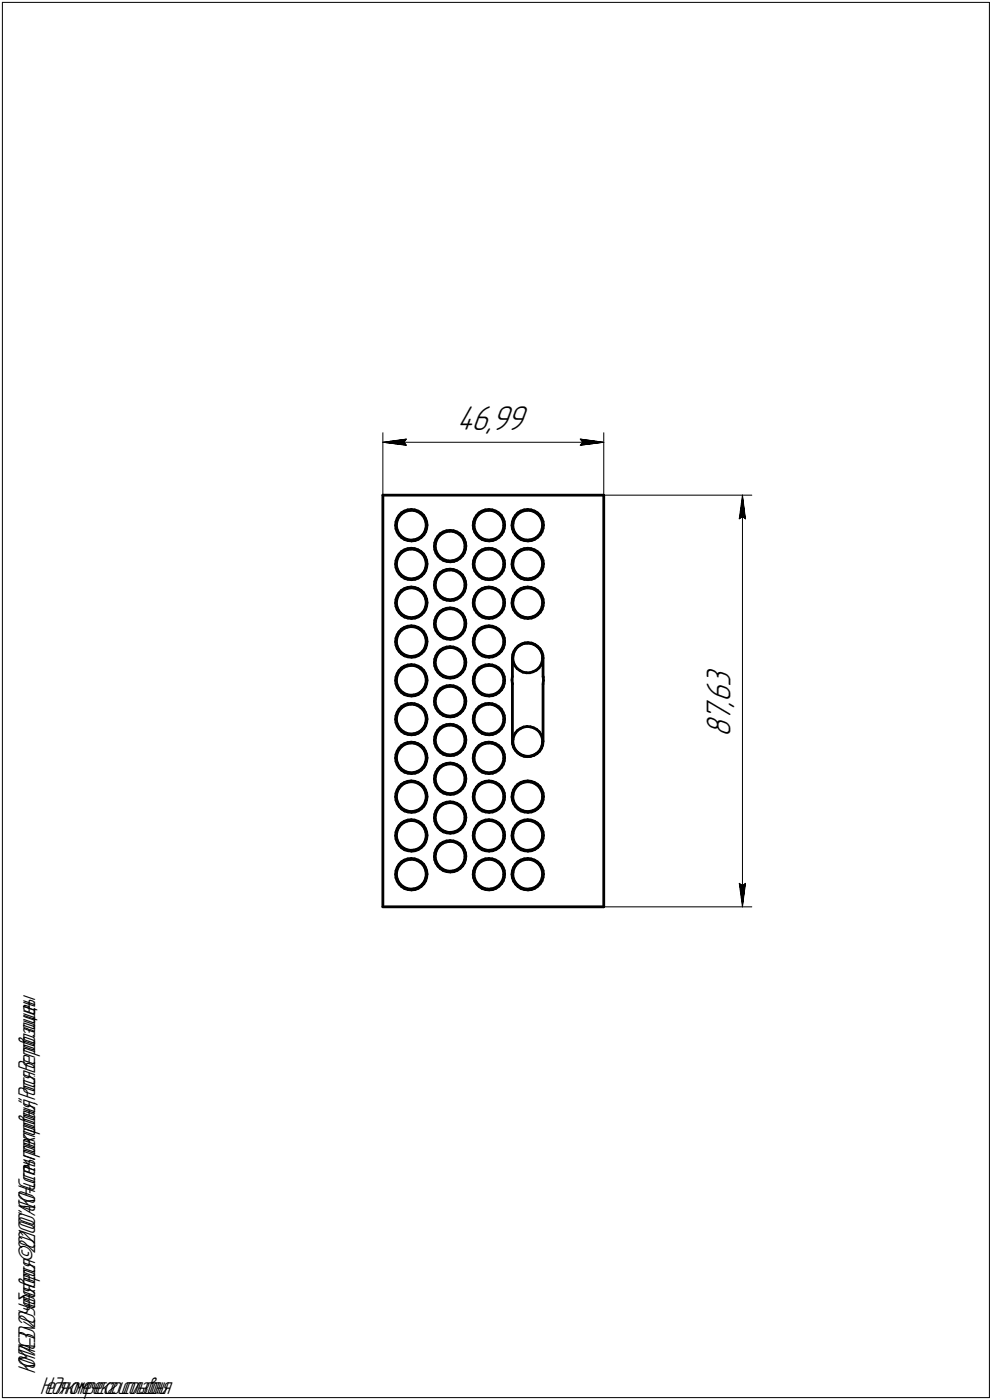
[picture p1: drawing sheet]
<svg xmlns="http://www.w3.org/2000/svg" width="211mm" height="298mm" viewBox="0 0 211 298" stroke-linecap="round" stroke-linejoin="round" font-family="sans-serif">
<defs><g id="words">
<g font-size="7.8">
<text x="97.2" y="91.6">46,99</text>
<text x="155.4" y="149.4" transform="rotate(-90 155.4 149.4)">6</text>
<text x="155.4" y="146.3" transform="rotate(-90 155.4 146.3)">3</text>
<text x="155.4" y="153.7" transform="rotate(-90 155.4 153.7)">7</text>
<text x="155.4" y="150.5" transform="rotate(-90 155.4 150.5)">,</text>
<text x="155.4" y="156.8" transform="rotate(-90 155.4 156.8)">8</text>
</g>
<g font-size="5.4">
<text x="7.5" y="292.5" transform="rotate(-90 7.5 292.5)">КОМПАС-3Dv20Учебнаяверсия©2021ООО&quot;АСКОН-Системыпроектирования&quot;,Россия.Всеправазащищены.</text>
<text x="8.5" y="296.7">Недлякоммерческогоиспользования</text>
</g>
</g></defs>
<g fill="none" stroke="#000" stroke-width=".59">
<path d="M81.4 105.4h47zM81.4 105.4v87.6zM84.2 111.8v.8zM84.2 119.3v.8zM84.2 111.1v.7zM84.2 112.6l.3 .7zM84.3 112.1l.2 .7zM84.4 111.4l-.1 .7zM84.4 119.6l-.1 .8zM84.5 118.6l-.3 .7zM84.5 110.4l-.3 .7zM84.5 113.3l.4 .6z"/>
<path d="M84.5 112.8l.3 .7zM84.5 110.7l-.1 .7zM84.5 118.9l-.1 .7zM84.8 113.5l.5 .5zM84.9 118l-.4 .6zM84.9 109.7l-.4 .7zM84.9 110l-.4 .7zM84.9 118.3l-.4 .6zM84.9 113.9l.5 .5zM85.3 114l.6 .5zM85.3 109.5l.7-.5zM85.3 109.5l-.4 .5z"/>
<path d="M85.3 117.7l.7-.4zM85.3 117.7l-.4 .6zM85.4 117.4l.6-.3zM85.4 117.4l-.5 .6zM85.4 109.2l.6-.4zM85.4 109.2l-.5 .5zM85.4 114.4l.7 .5zM85.9 114.5l.6 .3zM86 109l.6-.2zM86 117.3l.6-.3zM86 117.1l.7-.3zM86 108.8l.7-.3z"/>
<path d="M86.1 114.9l.7 .2zM86.5 114.8l.7 .2zM86.6 108.8l.8-.2zM86.6 117l.8-.1zM86.7 116.8l.8-.1zM86.7 108.5h.8zM86.8 115.1h.7zM87.2 115l.8-.1zM87.4 108.6l.7 .1zM87.4 116.9h.7zM87.5 116.7l.7 .1zM87.5 108.5h.7z"/>
<path d="M87.5 115.1h.8zM88 114.9l.6-.1zM88.1 108.7l.7 .2zM88.1 116.9l.7 .2zM88.2 116.8l.7 .3zM88.2 108.5l.7 .3zM88.3 115.1l.7-.3zM88.6 114.8l.7-.4zM88.8 108.9l.6 .4zM88.8 117.1l.6 .4zM88.9 117.1l.7 .3zM88.9 108.8l.7 .4z"/>
<path d="M89 114.8l.6-.4zM89.3 114.4l.6-.5zM89.4 109.3l.6 .5zM89.4 117.5l.6 .5zM89.6 117.4l.5 .5zM89.6 109.2l.5 .5zM89.6 114.4l.6-.6zM90 109.8l.3 .6zM90 118l.3 .6zM90.1 117.9l.4 .7zM90.1 109.7l.4 .7zM90.3 113.3l-.4 .6z"/>
<path d="M90.3 110.4l.3 .7zM90.3 118.6l.3 .7zM90.5 118.6l.3 .7zM90.5 110.4l.3 .6zM90.6 113.2l-.4 .6zM90.6 112.6l-.3 .7zM90.6 111.1l.1 .7zM90.6 119.3l.1 .8zM90.7 111.9l-.1 .7zM90.7 111.8v.1zM90.8 119.3v.8zM90.8 111v.8z"/>
<path d="M90.8 112.5l-.2 .7zM90.8 111.8v.7zM92.4 116.3l.1 .7zM92.5 115.5l-.1 .8zM92.5 117l.3 .7zM92.6 116.5l.2 .8zM92.6 115.8v.7zM92.8 114.8l-.3 .7zM92.8 117.7l.4 .7zM92.8 117.3l.2 .6zM92.8 115.1l-.2 .7zM93 117.9l.5 .6z"/>
<path d="M93.1 114.2l-.3 .6zM93.1 114.5l-.3 .6zM93.2 118.4l.5 .5zM93.5 118.5l.6 .5zM93.6 113.9l.6-.4zM93.6 113.9l-.5 .6zM93.6 113.6l.7-.4zM93.6 113.6l-.5 .6zM93.7 118.9l.6 .4zM94.1 119l.6 .3zM94.2 113.5l.7-.3zM94.3 113.2l.7-.2z"/>
<path d="M94.3 119.3l.7 .2zM94.7 119.3l.8 .1zM94.9 113.2l.7-.1zM95 113l.8-.1zM95 119.5l.8 .1zM95.5 119.4h.7zM95.6 113.1h.8zM95.8 112.9l.7 .1zM95.8 119.6l.8-.1zM96.2 119.4l.7-.2zM96.4 113.1l.6 .2zM96.5 113l.7 .2z"/>
<path d="M96.6 119.5l.6-.2zM96.9 119.2l.7-.3zM97 113.3l.7 .4zM97.2 113.2l.6 .4zM97.2 119.3l.7-.5zM97.6 118.9l.5-.5zM97.7 113.7l.5 .5zM97.8 113.6l.6 .5zM97.9 118.8l.5-.5zM98.2 114.2l.4 .6zM98.4 114.1l.4 .7zM98.6 117.8l-.5 .6z"/>
<path d="M98.6 114.8l.2 .7zM98.8 114.8l.2 .7zM98.8 117.6l-.4 .7zM98.8 117.1l-.2 .7zM98.8 115.5l.1 .7zM98.9 116.4l-.1 .7zM98.9 116.2v.2zM99 115.5l.1 .7zM99 116.9l-.2 .7zM99.1 116.2l-.1 .7zM100.7 111.8l.1 .8zM100.8 119.3l-.1 .8z"/>
<path d="M100.8 111.1l-.1 .7zM100.8 112.6l.2 .7zM100.8 112.1l.2 .7zM100.9 111.4l-.1 .7zM100.9 119.6l-.1 .8zM101 118.6l-.2 .7zM101 110.4l-.2 .7zM101 113.3l.4 .6zM101 112.8l.3 .7zM101 110.7l-.1 .7zM101 118.9l-.1 .7zM101.3 113.5l.5 .5z"/>
<path d="M101.4 118l-.4 .6zM101.4 109.7l-.4 .7zM101.4 110l-.4 .7zM101.4 118.3l-.4 .6zM101.4 113.9l.5 .5zM101.8 114l.6 .5zM101.9 109.5l.6-.5zM101.9 109.5l-.5 .5zM101.9 117.7l.6-.4zM101.9 117.7l-.5 .6zM101.9 117.4l.6-.3zM101.9 117.4l-.5 .6z"/>
<path d="M101.9 109.2l.6-.4zM101.9 109.2l-.5 .5zM101.9 114.4l.7 .5zM102.4 114.5l.6 .3zM102.5 109l.6-.2zM102.5 117.3l.6-.3zM102.5 117.1l.8-.3zM102.5 108.8l.8-.3zM102.6 114.9l.7 .2zM103 114.8l.7 .2zM103.1 108.8l.8-.2zM103.1 117l.8-.1z"/>
<path d="M103.3 116.8l.7-.1zM103.3 108.5h.7zM103.3 115.1h.8zM103.7 115l.8-.1zM103.9 108.6l.7 .1zM103.9 116.9h.7zM104 116.7l.7 .1zM104 108.5h.7zM104.1 115.1h.7zM104.5 114.9l.7-.1zM104.6 108.7l.7 .2zM104.6 116.9l.7 .2z"/>
<path d="M104.7 116.8l.8 .3zM104.7 108.5l.8 .3zM104.8 115.1l.7-.3zM105.2 114.8l.6-.4zM105.3 108.9l.6 .4zM105.3 117.1l.6 .4zM105.5 117.1l.6 .3zM105.5 108.8l.6 .4zM105.5 114.8l.6-.4zM105.8 114.4l.6-.5zM105.9 109.3l.6 .5zM105.9 117.5l.6 .5z"/>
<path d="M106.1 117.4l.5 .5zM106.1 109.2l.5 .5zM106.1 114.4l.6-.6zM106.5 109.8l.3 .6zM106.5 118l.3 .6zM106.6 117.9l.4 .7zM106.6 109.7l.4 .7zM106.8 113.3l-.4 .6zM106.8 110.4l.3 .7zM106.8 118.6l.3 .7zM107 118.6l.3 .7zM107 110.4l.3 .6z"/>
<path d="M107.1 113.2l-.4 .6zM107.1 112.6l-.3 .7zM107.1 111.1l.1 .7zM107.1 119.3l.1 .8zM107.2 111.9l-.1 .7zM107.2 111.8v.1zM107.3 119.3l.1 .8zM107.3 111l.1 .8zM107.3 112.5l-.2 .7zM107.4 111.8l-.1 .7zM108.9 111.8l.1 .8zM109 111.1l-.1 .7z"/>
<path d="M109 112.6l.3 .7zM109 119.3l-.1 .8zM109.1 112.1l.2 .7zM109.1 111.4v.7zM109.1 119.6v.8zM109.3 110.4l-.3 .7zM109.3 113.3l.4 .6zM109.3 118.6l-.3 .7zM109.3 112.8l.3 .7zM109.3 110.7l-.2 .7zM109.3 118.9l-.2 .7zM109.6 113.5l.4 .5z"/>
<path d="M109.6 109.7l-.3 .7zM109.6 118l-.3 .6zM109.6 110l-.3 .7zM109.6 118.3l-.3 .6zM109.7 113.9l.5 .5zM110 114l.6 .5zM110.1 109.5l.6-.5zM110.1 109.5l-.5 .5zM110.1 117.7l.6-.4zM110.1 117.7l-.5 .6zM110.2 109.2l.6-.4zM110.2 109.2l-.6 .5z"/>
<path d="M110.2 117.4l.6-.3zM110.2 117.4l-.6 .6zM110.2 114.4l.6 .5zM110.6 114.5l.7 .3zM110.7 109l.7-.2zM110.7 117.3l.7-.3zM110.8 108.8l.7-.3zM110.8 117.1l.7-.3zM110.8 114.9l.7 .2zM111.3 114.8l.7 .2zM111.4 108.8l.7-.2zM111.4 117l.7-.1z"/>
<path d="M111.5 108.5h.8zM111.5 116.8l.8-.1zM111.5 115.1h.8zM112 115l.7-.1zM112.1 108.6l.8 .1zM112.1 116.9h.8zM112.3 108.5h.7zM112.3 116.7l.7 .1zM112.3 115.1h.8zM112.7 114.9l.7-.1zM112.9 108.7l.6 .2zM112.9 116.9l.6 .2z"/>
<path d="M113 108.5l.7 .3zM113 116.8l.7 .3zM113.1 115.1l.6-.3zM113.4 114.8l.7-.4zM113.5 108.9l.7 .4zM113.5 117.1l.7 .4zM113.7 108.8l.6 .4zM113.7 117.1l.6 .3zM113.7 114.8l.7-.4zM114.1 114.4l.5-.5zM114.2 109.3l.5 .5zM114.2 117.5l.5 .5z"/>
<path d="M114.3 109.2l.6 .5zM114.3 117.4l.6 .5zM114.4 114.4l.5-.6zM114.7 109.8l.4 .6zM114.7 118l.4 .6zM114.9 109.7l.4 .7zM114.9 117.9l.4 .7zM115.1 113.3l-.5 .6zM115.1 110.4l.3 .7zM115.1 118.6l.3 .7zM115.3 110.4l.2 .6zM115.3 118.6l.2 .7z"/>
<path d="M115.3 113.2l-.4 .6zM115.3 112.6l-.2 .7zM115.4 111.1v.7zM115.4 119.3v.8zM115.4 111.9l-.1 .7zM115.4 111.8v.1zM115.5 111l.1 .8zM115.5 112.5l-.2 .7zM115.5 119.3l.1 .8zM115.6 111.8l-.1 .7zM128.4 105.4v87.6zM84.2 120.1v.7z"/>
<path d="M84.2 136.6v.7zM84.2 128.4v.7zM84.2 120.8l.3 .7zM84.2 135.8v.8zM84.2 137.3l.3 .7zM84.2 127.6v.8zM84.2 129.1l.3 .7zM84.3 120.4l.2 .7zM84.3 128.6l.2 .7zM84.3 136.9l.2 .7zM84.4 127.9l-.1 .7zM84.4 136.1l-.1 .8z"/>
<path d="M84.5 121.5l.4 .7zM84.5 135.1l-.3 .7zM84.5 138l.4 .7zM84.5 126.9l-.3 .7zM84.5 129.8l.4 .6zM84.5 121.1l.3 .6zM84.5 129.3l.3 .7zM84.5 137.6l.3 .6zM84.5 127.2l-.1 .7zM84.5 135.4l-.1 .7zM84.8 121.7l.5 .6zM84.8 130l.5 .6z"/>
<path d="M84.8 138.2l.5 .6zM84.9 134.5l-.4 .6zM84.9 126.2l-.4 .7zM84.9 126.5l-.4 .7zM84.9 134.8l-.4 .6zM84.9 122.2l.5 .5zM84.9 138.7l.5 .5zM84.9 130.4l.5 .5zM85.3 122.3l.6 .5zM85.3 130.6l.6 .4zM85.3 138.8l.6 .5zM85.3 126l.7-.5z"/>
<path d="M85.3 126l-.4 .5zM85.3 134.2l.7-.4zM85.3 134.2l-.4 .6zM85.4 133.9l.6-.3zM85.4 133.9l-.5 .6zM85.4 125.7l.6-.4zM85.4 125.7l-.5 .5zM85.4 122.7l.7 .4zM85.4 139.2l.7 .4zM85.4 130.9l.7 .5zM85.9 122.8l.6 .3zM85.9 131l.6 .3z"/>
<path d="M85.9 139.3l.6 .3zM86 125.5l.6-.2zM86 133.8l.6-.3zM86 133.6l.7-.3zM86 125.3l.7-.2zM86.1 123.1l.7 .2zM86.1 139.6l.7 .2zM86.1 131.4l.7 .2zM86.5 123.1l.7 .1zM86.5 131.3l.7 .2zM86.5 139.6l.7 .1zM86.6 125.3l.8-.2z"/>
<path d="M86.6 133.5l.8-.1zM86.7 133.3l.8-.1zM86.7 125.1l.8-.1zM86.8 123.3l.7 .1zM86.8 139.8l.7 .1zM86.8 131.6l.7 .1zM87.2 123.2h.8zM87.2 131.5l.8-.1zM87.2 139.7h.8zM87.4 125.1l.7 .1zM87.4 133.4h.7zM87.5 133.2l.7 .1z"/>
<path d="M87.5 125l.7 .1zM87.5 123.4l.8-.1zM87.5 139.9l.8-.1zM87.5 131.7l.8-.1zM88 123.2l.6-.2zM88 131.4l.6-.1zM88 139.7l.6-.2zM88.1 125.2l.7 .2zM88.1 133.4l.7 .2zM88.2 133.3l.7 .3zM88.2 125.1l.7 .2zM88.3 123.3l.7-.2z"/>
<path d="M88.3 139.8l.7-.2zM88.3 131.6l.7-.3zM88.6 123l.7-.3zM88.6 131.3l.7-.4zM88.6 139.5l.7-.3zM88.8 125.4l.6 .4zM88.8 133.6l.6 .4zM88.9 133.6l.7 .3zM88.9 125.3l.7 .4zM89 123.1l.6-.5zM89 139.6l.6-.5zM89 131.3l.6-.4z"/>
<path d="M89.3 122.7l.6-.5zM89.3 130.9l.6-.5zM89.3 139.2l.6-.5zM89.4 125.8l.6 .5zM89.4 134l.6 .5zM89.6 133.9l.5 .6zM89.6 125.7l.5 .5zM89.6 122.6l.6-.5zM89.6 139.1l.6-.5zM89.6 130.9l.6-.6zM90 126.3l.3 .6zM90 134.5l.3 .6z"/>
<path d="M90.1 134.5l.4 .6zM90.1 126.2l.4 .7zM90.3 121.6l-.4 .6zM90.3 129.8l-.4 .6zM90.3 138.1l-.4 .6zM90.3 126.9l.3 .7zM90.3 135.1l.3 .7zM90.5 135.1l.3 .7zM90.5 126.9l.3 .7zM90.6 121.5l-.4 .6zM90.6 138l-.4 .6zM90.6 129.7l-.4 .6z"/>
<path d="M90.6 120.9l-.3 .7zM90.6 129.2l-.3 .6zM90.6 137.4l-.3 .7zM90.6 127.6l.1 .7zM90.6 135.8l.1 .8zM90.7 120.2l-.1 .7zM90.7 120.1v.1zM90.7 128.4l-.1 .8zM90.7 128.3v.1zM90.7 136.7l-.1 .7zM90.7 136.6v.1zM90.8 120.7l-.2 .8z"/>
<path d="M90.8 135.8v.8zM90.8 137.2l-.2 .8zM90.8 127.6v.7zM90.8 129l-.2 .7zM90.8 120.1v.6zM90.8 136.6v.6zM90.8 128.3v.7zM92.4 132.8l.1 .7zM92.4 124.5l.1 .8zM92.5 132l-.1 .8zM92.5 133.5l.3 .7zM92.5 123.8l-.1 .7z"/>
<path d="M92.5 125.3l.3 .7zM92.6 124.8l.2 .7zM92.6 133.1l.2 .7zM92.6 124.1v.7zM92.6 132.3v.8zM92.8 131.3l-.3 .7zM92.8 134.2l.4 .7zM92.8 139.6l-.3 .7zM92.8 123.1l-.3 .7zM92.8 126l.4 .6zM92.8 125.5l.2 .7zM92.8 133.8l.2 .6z"/>
<path d="M92.8 123.4l-.2 .7zM92.8 131.6l-.2 .7zM92.8 139.9l-.2 .7zM93 126.2l.5 .5zM93 134.4l.5 .6zM93.1 130.7l-.3 .6zM93.1 138.9l-.3 .7zM93.1 122.4l-.3 .7zM93.1 122.7l-.3 .7zM93.1 131l-.3 .6zM93.1 139.2l-.3 .7zM93.2 134.9l.5 .5z"/>
<path d="M93.2 126.6l.5 .5zM93.5 126.7l.6 .5zM93.5 135l.6 .5zM93.6 122.2l.6-.5zM93.6 122.2l-.5 .5zM93.6 130.4l.6-.4zM93.6 130.4l-.5 .6zM93.6 138.7l.6-.5zM93.6 138.7l-.5 .5zM93.6 130.1l.7-.3zM93.6 130.1l-.5 .6zM93.6 138.4l.7-.4z"/>
<path d="M93.6 138.4l-.5 .5zM93.6 121.9l.7-.4zM93.6 121.9l-.5 .5zM93.7 135.4l.6 .4zM93.7 127.1l.6 .5zM94.1 127.2l.6 .3zM94.1 135.5l.6 .3zM94.2 121.7l.7-.2zM94.2 130l.7-.3zM94.2 138.2l.7-.2zM94.3 129.8l.7-.3zM94.3 138l.7-.2z"/>
<path d="M94.3 121.5l.7-.3zM94.3 135.8l.7 .2zM94.3 127.6l.7 .2zM94.7 127.5l.8 .2zM94.7 135.8l.8 .1zM94.9 121.5l.7-.2zM94.9 129.7l.7-.1zM94.9 138l.7-.2zM95 129.5l.8-.1zM95 137.8l.8-.1zM95 121.2h.8zM95 136l.8 .1z"/>
<path d="M95 127.8h.8zM95.5 127.7l.7-.1zM95.5 135.9h.7zM95.6 121.3l.8 .1zM95.6 129.6h.8zM95.6 137.8l.8 .1zM95.8 129.4l.7 .1zM95.8 137.7l.7 .1zM95.8 121.2h.7zM95.8 136.1l.8-.1zM95.8 127.8h.8zM96.2 127.6l.7-.1z"/>
<path d="M96.2 135.9l.7-.2zM96.4 121.4l.6 .2zM96.4 129.6l.6 .2zM96.4 137.9l.6 .2zM96.5 129.5l.7 .3zM96.5 137.8l.7 .2zM96.5 121.2l.7 .3zM96.6 136l.6-.2zM96.6 127.8l.6-.3zM96.9 127.5l.7-.4zM96.9 135.7l.7-.3zM97 121.6l.7 .4z"/>
<path d="M97 129.8l.7 .4zM97 138.1l.7 .4zM97.2 129.8l.6 .3zM97.2 138l.6 .4zM97.2 121.5l.6 .4zM97.2 135.8l.7-.5zM97.2 127.5l.7-.4zM97.6 127.1l.5-.5zM97.6 135.4l.5-.5zM97.7 122l.5 .5zM97.7 130.2l.5 .5zM97.7 138.5l.5 .5z"/>
<path d="M97.8 130.1l.6 .5zM97.8 138.4l.6 .5zM97.8 121.9l.6 .5zM97.9 135.3l.5-.5zM97.9 127.1l.5-.6zM98.2 122.5l.4 .6zM98.2 130.7l.4 .6zM98.2 139l.4 .6zM98.4 130.6l.4 .7zM98.4 138.9l.4 .7zM98.4 122.4l.4 .7zM98.6 126l-.5 .6z"/>
<path d="M98.6 134.3l-.5 .6zM98.6 123.1l.2 .7zM98.6 131.3l.2 .7zM98.6 139.6l.2 .7zM98.8 131.3l.2 .7zM98.8 139.6l.2 .7zM98.8 123.1l.2 .6zM98.8 134.2l-.4 .6zM98.8 125.9l-.4 .6zM98.8 125.3l-.2 .7zM98.8 133.6l-.2 .7zM98.8 123.8l.1 .7z"/>
<path d="M98.8 132l.1 .8zM98.9 124.6l-.1 .7zM98.9 124.5v.1zM98.9 132.9l-.1 .7zM98.9 132.8v.1zM99 132l.1 .8zM99 133.4l-.2 .8zM99 123.7l.1 .8zM99 125.2l-.2 .7zM99.1 132.8l-.1 .6zM99.1 124.5l-.1 .7zM100.7 120.1l.1 .7z"/>
<path d="M100.7 128.4l.1 .7zM100.7 136.6l.1 .7zM100.8 120.8l.2 .7zM100.8 127.6l-.1 .8zM100.8 129.1l.2 .7zM100.8 135.8l-.1 .8zM100.8 137.3l.2 .7zM100.8 120.4l.2 .7zM100.8 128.6l.2 .7zM100.8 136.9l.2 .7zM100.9 127.9l-.1 .7zM100.9 136.1l-.1 .8z"/>
<path d="M101 121.5l.4 .7zM101 126.9l-.2 .7zM101 129.8l.4 .6zM101 135.1l-.2 .7zM101 138l.4 .7zM101 121.1l.3 .6zM101 129.3l.3 .7zM101 137.6l.3 .6zM101 127.2l-.1 .7zM101 135.4l-.1 .7zM101.3 121.7l.5 .6zM101.3 130l.5 .6z"/>
<path d="M101.3 138.2l.5 .6zM101.4 126.2l-.4 .7zM101.4 134.5l-.4 .6zM101.4 126.5l-.4 .7zM101.4 134.8l-.4 .6zM101.4 122.2l.5 .5zM101.4 130.4l.5 .5zM101.4 138.7l.5 .5zM101.8 122.3l.6 .5zM101.8 130.6l.6 .4zM101.8 138.8l.6 .5zM101.9 126l.6-.5z"/>
<path d="M101.9 126l-.5 .5zM101.9 134.2l.6-.4zM101.9 134.2l-.5 .6zM101.9 125.7l.6-.4zM101.9 125.7l-.5 .5zM101.9 133.9l.6-.3zM101.9 133.9l-.5 .6zM101.9 122.7l.7 .4zM101.9 130.9l.7 .5zM101.9 139.2l.7 .4zM102.4 122.8l.6 .3zM102.4 131l.6 .3z"/>
<path d="M102.4 139.3l.6 .3zM102.5 125.5l.6-.2zM102.5 133.8l.6-.3zM102.5 125.3l.8-.2zM102.5 133.6l.8-.3zM102.6 123.1l.7 .2zM102.6 131.4l.7 .2zM102.6 139.6l.7 .2zM103 123.1l.7 .1zM103 131.3l.7 .2zM103 139.6l.7 .1zM103.1 125.3l.8-.2z"/>
<path d="M103.1 133.5l.8-.1zM103.3 125.1l.7-.1zM103.3 133.3l.7-.1zM103.3 123.3l.8 .1zM103.3 131.6l.8 .1zM103.3 139.8l.8 .1zM103.7 123.2h.8zM103.7 131.5l.8-.1zM103.7 139.7h.8zM103.9 125.1l.7 .1zM103.9 133.4h.7zM104 125l.7 .1z"/>
<path d="M104 133.2l.7 .1zM104.1 123.4l.7-.1zM104.1 131.7l.7-.1zM104.1 139.9l.7-.1zM104.5 123.2l.7-.2zM104.5 131.4l.7-.1zM104.5 139.7l.7-.2zM104.6 125.2l.7 .2zM104.6 133.4l.7 .2zM104.7 125.1l.8 .2zM104.7 133.3l.8 .3zM104.8 123.3l.7-.2z"/>
<path d="M104.8 131.6l.7-.3zM104.8 139.8l.7-.2zM105.2 123l.6-.3zM105.2 131.3l.6-.4zM105.2 139.5l.6-.3zM105.3 125.4l.6 .4zM105.3 133.6l.6 .4zM105.5 125.3l.6 .4zM105.5 133.6l.6 .3zM105.5 123.1l.6-.5zM105.5 131.3l.6-.4zM105.5 139.6l.6-.5z"/>
<path d="M105.8 122.7l.6-.5zM105.8 130.9l.6-.5zM105.8 139.2l.6-.5zM105.9 125.8l.6 .5zM105.9 134l.6 .5zM106.1 125.7l.5 .5zM106.1 133.9l.5 .6zM106.1 122.6l.6-.5zM106.1 130.9l.6-.6zM106.1 139.1l.6-.5zM106.5 126.3l.3 .6zM106.5 134.5l.3 .6z"/>
<path d="M106.6 126.2l.4 .7zM106.6 134.5l.4 .6zM106.8 121.6l-.4 .6zM106.8 129.8l-.4 .6zM106.8 138.1l-.4 .6zM106.8 126.9l.3 .7zM106.8 135.1l.3 .7zM107 126.9l.3 .7zM107 135.1l.3 .7zM107.1 121.5l-.4 .6zM107.1 129.7l-.4 .6zM107.1 138l-.4 .6z"/>
<path d="M107.1 120.9l-.3 .7zM107.1 129.2l-.3 .6zM107.1 137.4l-.3 .7zM107.1 127.6l.1 .7zM107.1 135.8l.1 .8zM107.2 120.2l-.1 .7zM107.2 120.1v.1zM107.2 128.4l-.1 .8zM107.2 128.3v.1zM107.2 136.7l-.1 .7zM107.2 136.6v.1zM107.3 120.7l-.2 .8z"/>
<path d="M107.3 127.6l.1 .7zM107.3 129l-.2 .7zM107.3 135.8l.1 .8zM107.3 137.2l-.2 .8zM107.4 120.1l-.1 .6zM107.4 128.3l-.1 .7zM107.4 136.6l-.1 .6zM108.9 120.1l.1 .7zM108.9 128.4l.1 .7zM109 120.8l.3 .7zM109 127.6l-.1 .8zM109 129.1l.3 .7z"/>
<path d="M109.1 139.3l-.1 .8zM109.1 120.4l.2 .7zM109.1 128.6l.2 .7zM109.1 127.9v.7zM109.1 139.6v.8zM109.3 121.5l.4 .7zM109.3 126.9l-.3 .7zM109.3 129.8l.4 .6zM109.3 121.1l.3 .6zM109.3 129.3l.3 .7zM109.3 127.2l-.2 .7zM109.3 138.9l-.2 .7z"/>
<path d="M109.3 138.6l-.2 .7zM109.6 121.7l.4 .6zM109.6 130l.4 .6zM109.6 126.2l-.3 .7zM109.6 126.5l-.3 .7zM109.6 138.3l-.3 .6zM109.7 122.2l.5 .5zM109.7 130.4l.5 .5zM109.8 138l-.5 .6zM109.8 138l.5-.5zM110 122.3l.6 .5zM110 130.6l.6 .4z"/>
<path d="M110.1 126l.6-.5zM110.1 126l-.5 .5zM110.1 137.7l.6-.4zM110.1 137.7l-.5 .6zM110.2 125.7l.6-.4zM110.2 125.7l-.6 .5zM110.2 122.7l.6 .4zM110.2 130.9l.6 .5zM110.3 137.5l.6-.4zM110.6 122.8l.7 .3zM110.6 131l.7 .3zM110.7 125.5l.7-.2z"/>
<path d="M110.7 137.3l.7-.3zM110.8 125.3l.7-.2zM110.8 123.1l.7 .2zM110.8 131.4l.7 .2zM110.9 137.1l.7-.2zM111.3 123.1l.7 .1zM111.3 131.3l.7 .2zM111.4 125.3l.7-.2zM111.4 137l.7-.1zM111.5 125.1l.8-.1zM111.5 123.3l.8 .1zM111.5 131.6l.8 .1z"/>
<path d="M111.6 136.9l.8-.1zM112 123.2h.7zM112 131.5l.7-.1zM112.1 125.1l.8 .1zM112.1 136.9h.8zM112.3 125l.7 .1zM112.3 123.4l.8-.1zM112.3 131.7l.8-.1zM112.4 136.8l.7 .1zM112.7 123.2l.7-.2zM112.7 131.4l.7-.1zM112.9 125.2l.6 .2z"/>
<path d="M112.9 136.9l.6 .3zM113 125.1l.7 .2zM113.1 123.3l.6-.2zM113.1 131.6l.6-.3zM113.1 136.9l.7 .3zM113.4 123l.7-.3zM113.4 131.3l.7-.4zM113.5 125.4l.7 .4zM113.5 137.2l.7 .3zM113.7 125.3l.6 .4zM113.7 123.1l.7-.5zM113.7 131.3l.7-.4z"/>
<path d="M113.8 137.2l.6 .4zM114.1 122.7l.5-.5zM114.1 130.9l.5-.5zM114.2 125.8l.5 .5zM114.2 137.5l.5 .5zM114.3 125.7l.6 .5zM114.4 122.6l.5-.5zM114.4 130.9l.5-.6zM114.4 137.6l.5 .5zM114.7 126.3l.4 .6zM114.7 138l.4 .6zM114.9 126.2l.4 .7z"/>
<path d="M114.9 138.1l.4 .7zM115.1 121.6l-.5 .6zM115.1 129.8l-.5 .6zM115.1 126.9l.3 .7zM115.1 138.6l.3 .7zM115.3 126.9l.2 .7zM115.3 138.8l.2 .7zM115.3 121.5l-.4 .6zM115.3 129.7l-.4 .6zM115.3 120.9l-.2 .7zM115.3 129.2l-.2 .6zM115.4 127.6v.7z"/>
<path d="M115.4 139.3v.8zM115.4 120.2l-.1 .7zM115.4 120.1v.1zM115.4 128.4l-.1 .8zM115.4 128.3v.1zM115.5 139.5v.6zM115.5 120.7l-.2 .8zM115.5 127.6l.1 .7zM115.5 129l-.2 .7zM115.6 120.1l-.1 .6zM115.6 128.3l-.1 .7zM84.2 144.9v.7z"/>
<path d="M84.2 153.1v.7zM84.2 144.1v.8zM84.2 145.6l.3 .7zM84.2 152.4v.7zM84.2 153.8l.3 .8zM84.3 145.1l.2 .7zM84.3 153.4l.2 .7zM84.4 144.4l-.1 .7zM84.4 152.7l-.1 .7zM84.5 143.4l-.3 .7zM84.5 146.3l.4 .6zM84.5 151.6l-.3 .8z"/>
<path d="M84.5 154.6l.4 .6zM84.5 159.9l-.3 .7zM84.5 145.8l.3 .7zM84.5 154.1l.3 .6zM84.5 143.7l-.1 .7zM84.5 151.9l-.1 .8zM84.8 146.5l.5 .6zM84.8 154.7l.5 .6zM84.9 142.7l-.4 .7zM84.9 151l-.4 .6zM84.9 159.3l-.4 .6zM84.9 143l-.4 .7z"/>
<path d="M84.9 151.3l-.4 .6zM84.9 159.6l-.4 .6zM84.9 146.9l.5 .5zM84.9 155.2l.5 .5zM85.3 147.1l.6 .4zM85.3 155.3l.6 .5zM85.3 142.5l.7-.5zM85.3 142.5l-.4 .5zM85.3 150.7l.7-.4zM85.3 150.7l-.4 .6zM85.3 159l.7-.5zM85.3 159l-.4 .6z"/>
<path d="M85.4 142.2l.6-.4zM85.4 142.2l-.5 .5zM85.4 150.5l.6-.4zM85.4 150.5l-.5 .5zM85.4 158.7l.6-.4zM85.4 158.7l-.5 .6zM85.4 147.4l.7 .5zM85.4 155.7l.7 .4zM85.9 147.5l.6 .3zM85.9 155.8l.6 .3zM86 142l.6-.2zM86 150.3l.6-.3z"/>
<path d="M86 158.5l.6-.2zM86 141.8l.7-.2zM86 150.1l.7-.3zM86 158.3l.7-.2zM86.1 147.9l.7 .2zM86.1 156.1l.7 .2zM86.5 147.8l.7 .2zM86.5 156.1l.7 .2zM86.6 141.8l.8-.2zM86.6 150l.8-.1zM86.6 158.3l.8-.1zM86.7 141.6l.8-.1z"/>
<path d="M86.7 149.8l.8-.1zM86.7 158.1l.8-.1zM86.8 148.1l.7 .1zM86.8 156.3l.7 .1zM87.2 148h.8zM87.2 156.3l.8-.1zM87.4 141.6l.7 .1zM87.4 149.9h.7zM87.4 158.2h.7zM87.5 141.5l.7 .1zM87.5 149.7l.7 .1zM87.5 158l.7 .1z"/>
<path d="M87.5 148.2l.8-.1zM87.5 156.4l.8-.1zM88 148l.6-.2zM88 156.2l.6-.2zM88.1 141.7l.7 .2zM88.1 149.9l.7 .3zM88.1 158.2l.7 .2zM88.2 141.6l.7 .2zM88.2 149.8l.7 .3zM88.2 158.1l.7 .2zM88.3 148.1l.7-.3zM88.3 156.3l.7-.2z"/>
<path d="M88.6 147.8l.7-.4zM88.6 156l.7-.3zM88.8 141.9l.6 .4zM88.8 150.2l.6 .3zM88.8 158.4l.6 .4zM88.9 141.8l.7 .4zM88.9 150.1l.7 .4zM88.9 158.3l.7 .4zM89 147.8l.6-.4zM89 156.1l.6-.4zM89.3 147.4l.6-.5zM89.3 155.7l.6-.5z"/>
<path d="M89.4 142.3l.6 .5zM89.4 150.5l.6 .5zM89.4 158.8l.6 .5zM89.6 142.2l.5 .5zM89.6 150.5l.5 .5zM89.6 158.7l.5 .5zM89.6 147.4l.6-.5zM89.6 155.7l.6-.6zM90 142.8l.3 .6zM90 151l.3 .6zM90 159.3l.3 .6zM90.1 142.7l.4 .7z"/>
<path d="M90.1 151l.4 .6zM90.1 159.2l.4 .7zM90.3 146.3l-.4 .6zM90.3 154.6l-.4 .6zM90.3 143.4l.3 .7zM90.3 151.6l.3 .8zM90.3 159.9l.3 .7zM90.5 143.4l.3 .7zM90.5 151.6l.3 .7zM90.5 159.9l.3 .7zM90.6 146.2l-.4 .7zM90.6 154.5l-.4 .6z"/>
<path d="M90.6 145.7l-.3 .6zM90.6 153.9l-.3 .7zM90.6 144.1l.1 .7zM90.6 152.4l.1 .7zM90.7 144.9l-.1 .8zM90.7 144.8v.1zM90.7 153.2l-.1 .7zM90.7 153.1v.1zM90.8 144.1v.7zM90.8 145.5l-.2 .7zM90.8 152.3v.8zM90.8 153.8l-.2 .7z"/>
<path d="M90.8 144.8v.7zM90.8 153.1v.7zM92.4 149.3l.1 .7zM92.4 141.1l.1 .7zM92.4 157.6l.1 .7zM92.5 148.5l-.1 .8zM92.5 150l.3 .7zM92.5 140.3l-.1 .8zM92.5 141.8l.3 .7zM92.5 156.8l-.1 .8zM92.5 158.3l.3 .7zM92.6 141.3l.2 .7z"/>
<path d="M92.6 149.6l.2 .7zM92.6 157.8l.2 .7zM92.6 140.6v.7zM92.6 148.8v.8zM92.6 157.1v.7zM92.8 147.8l-.3 .7zM92.8 150.7l.4 .7zM92.8 142.5l.4 .6zM92.8 156.1l-.3 .7zM92.8 159l.4 .6zM92.8 142l.2 .7zM92.8 150.3l.2 .6z"/>
<path d="M92.8 158.5l.2 .7zM92.8 148.1l-.2 .7zM92.8 156.4l-.2 .7zM93 142.7l.5 .6zM93 150.9l.5 .6zM93 159.2l.5 .6zM93.1 147.2l-.3 .6zM93.1 155.4l-.3 .7zM93.1 147.5l-.3 .6zM93.1 155.7l-.3 .7zM93.2 151.4l.5 .5zM93.2 143.1l.5 .5z"/>
<path d="M93.2 159.6l.5 .5zM93.5 143.3l.6 .4zM93.5 151.5l.6 .5zM93.5 159.8l.6 .4zM93.6 146.9l.6-.4zM93.6 146.9l-.5 .6zM93.6 155.2l.6-.5zM93.6 155.2l-.5 .5zM93.6 146.6l.7-.3zM93.6 146.6l-.5 .6zM93.6 154.9l.7-.4zM93.6 154.9l-.5 .5z"/>
<path d="M93.7 151.9l.6 .4zM93.7 143.6l.6 .5zM94.1 143.7l.6 .3zM94.1 152l.6 .3zM94.2 146.5l.7-.3zM94.2 154.7l.7-.2zM94.3 146.3l.7-.3zM94.3 154.5l.7-.2zM94.3 152.3l.7 .2zM94.3 144.1l.7 .2zM94.7 144l.8 .2zM94.7 152.3l.8 .1z"/>
<path d="M94.9 146.2l.7-.1zM94.9 154.5l.7-.2zM95 146l.8-.1zM95 154.3l.8-.1zM95 152.5l.8 .1zM95 144.3l.8 .1zM95.5 144.2l.7-.1zM95.5 152.4h.7zM95.6 146.1h.8zM95.6 154.3l.8 .1zM95.8 145.9l.7 .1zM95.8 154.2l.7 .1z"/>
<path d="M95.8 152.6l.8-.1zM95.8 144.4l.8-.1zM96.2 144.1l.7-.1zM96.2 152.4l.7-.2zM96.4 146.1l.6 .2zM96.4 154.4l.6 .2zM96.5 146l.7 .3zM96.5 154.3l.7 .2zM96.6 152.5l.6-.2zM96.6 144.3l.6-.3zM96.9 144l.7-.4zM96.9 152.2l.7-.3z"/>
<path d="M97 146.3l.7 .4zM97 154.6l.7 .4zM97.2 146.3l.6 .3zM97.2 154.5l.6 .4zM97.2 152.3l.7-.5zM97.2 144l.7-.4zM97.6 143.6l.5-.5zM97.6 151.9l.5-.5zM97.7 146.7l.5 .5zM97.7 155l.5 .5zM97.8 146.6l.6 .6zM97.8 154.9l.6 .5z"/>
<path d="M97.9 151.8l.5-.5zM97.9 143.6l.5-.6zM98.2 147.2l.4 .6zM98.2 155.5l.4 .6zM98.4 147.2l.4 .6zM98.4 155.4l.4 .7zM98.6 142.5l-.5 .6zM98.6 150.8l-.5 .6zM98.6 159l-.5 .6zM98.6 147.8l.2 .7zM98.6 156.1l.2 .7zM98.8 147.8l.2 .7z"/>
<path d="M98.8 156.1l.2 .7zM98.8 150.7l-.4 .6zM98.8 142.4l-.4 .6zM98.8 158.9l-.4 .7zM98.8 141.9l-.2 .6zM98.8 150.1l-.2 .7zM98.8 158.4l-.2 .6zM98.8 140.3l.1 .7zM98.8 148.5l.1 .8zM98.8 156.8l.1 .7zM98.9 141.1l-.1 .8zM98.9 141v.1z"/>
<path d="M98.9 149.4l-.1 .7zM98.9 149.3v.1zM98.9 157.6l-.1 .8zM98.9 157.5v.1zM99 148.5l.1 .8zM99 149.9l-.2 .8zM99 140.3l.1 .7zM99 141.7l-.2 .7zM99 156.8l.1 .7zM99 158.2l-.2 .7zM99.1 149.3l-.1 .6zM99.1 141l-.1 .7z"/>
<path d="M99.1 157.5l-.1 .7zM100.7 144.9l.1 .7zM100.7 153.1l.1 .7zM100.8 144.1l-.1 .8zM100.8 145.6l.2 .7zM100.8 152.4l-.1 .7zM100.8 153.8l.2 .8zM100.8 145.1l.2 .7zM100.8 153.4l.2 .7zM100.9 144.4l-.1 .7zM100.9 152.7l-.1 .7zM101 143.4l-.2 .7z"/>
<path d="M101 146.3l.4 .6zM101 151.6l-.2 .8zM101 154.6l.4 .6zM101 159.9l-.2 .7zM101 145.8l.3 .7zM101 154.1l.3 .6zM101 143.7l-.1 .7zM101 151.9l-.1 .8zM101.3 146.5l.5 .6zM101.3 154.7l.5 .6zM101.4 142.7l-.4 .7zM101.4 151l-.4 .6z"/>
<path d="M101.4 159.3l-.4 .6zM101.4 143l-.4 .7zM101.4 151.3l-.4 .6zM101.4 159.6l-.4 .6zM101.4 146.9l.5 .5zM101.4 155.2l.5 .5zM101.8 147.1l.6 .4zM101.8 155.3l.6 .5zM101.9 142.5l.6-.5zM101.9 142.5l-.5 .5zM101.9 150.7l.6-.4zM101.9 150.7l-.5 .6z"/>
<path d="M101.9 159l.6-.5zM101.9 159l-.5 .6zM101.9 142.2l.6-.4zM101.9 142.2l-.5 .5zM101.9 150.5l.6-.4zM101.9 150.5l-.5 .5zM101.9 158.7l.6-.4zM101.9 158.7l-.5 .6zM101.9 147.4l.7 .5zM101.9 155.7l.7 .4zM102.4 147.5l.6 .3zM102.4 155.8l.6 .3z"/>
<path d="M102.5 142l.6-.2zM102.5 150.3l.6-.3zM102.5 158.5l.6-.2zM102.5 141.8l.8-.2zM102.5 150.1l.8-.3zM102.5 158.3l.8-.2zM102.6 147.9l.7 .2zM102.6 156.1l.7 .2zM103 147.8l.7 .2zM103 156.1l.7 .2zM103.1 141.8l.8-.2zM103.1 150l.8-.1z"/>
<path d="M103.1 158.3l.8-.1zM103.3 141.6l.7-.1zM103.3 149.8l.7-.1zM103.3 158.1l.7-.1zM103.3 148.1l.8 .1zM103.3 156.3l.8 .1zM103.7 148h.8zM103.7 156.3l.8-.1zM103.9 141.6l.7 .1zM103.9 149.9h.7zM103.9 158.2h.7zM104 141.5l.7 .1z"/>
<path d="M104 149.7l.7 .1zM104 158l.7 .1zM104.1 148.2l.7-.1zM104.1 156.4l.7-.1zM104.5 148l.7-.2zM104.5 156.2l.7-.2zM104.6 141.7l.7 .2zM104.6 149.9l.7 .3zM104.6 158.2l.7 .2zM104.7 141.6l.8 .2zM104.7 149.8l.8 .3zM104.7 158.1l.8 .2z"/>
<path d="M104.8 148.1l.7-.3zM104.8 156.3l.7-.2zM105.2 147.8l.6-.4zM105.2 156l.6-.3zM105.3 141.9l.6 .4zM105.3 150.2l.6 .3zM105.3 158.4l.6 .4zM105.5 141.8l.6 .4zM105.5 150.1l.6 .4zM105.5 158.3l.6 .4zM105.5 147.8l.6-.4zM105.5 156.1l.6-.4z"/>
<path d="M105.8 147.4l.6-.5zM105.8 155.7l.6-.5zM105.9 142.3l.6 .5zM105.9 150.5l.6 .5zM105.9 158.8l.6 .5zM106.1 142.2l.5 .5zM106.1 150.5l.5 .5zM106.1 158.7l.5 .5zM106.1 147.4l.6-.5zM106.1 155.7l.6-.6zM106.5 142.8l.3 .6zM106.5 151l.3 .6z"/>
<path d="M106.5 159.3l.3 .6zM106.6 142.7l.4 .7zM106.6 151l.4 .6zM106.6 159.2l.4 .7zM106.8 146.3l-.4 .6zM106.8 154.6l-.4 .6zM106.8 143.4l.3 .7zM106.8 151.6l.3 .8zM106.8 159.9l.3 .7zM107 143.4l.3 .7zM107 151.6l.3 .7zM107 159.9l.3 .7z"/>
<path d="M107.1 146.2l-.4 .7zM107.1 154.5l-.4 .6zM107.1 145.7l-.3 .6zM107.1 153.9l-.3 .7zM107.1 144.1l.1 .7zM107.1 152.4l.1 .7zM107.2 144.9l-.1 .8zM107.2 144.8v.1zM107.2 153.2l-.1 .7zM107.2 153.1v.1zM107.3 144.1l.1 .7zM107.3 145.5l-.2 .7z"/>
<path d="M107.3 152.3l.1 .8zM107.3 153.8l-.2 .7zM107.4 144.8l-.1 .7zM107.4 153.1l-.1 .7zM108.9 144.7l.1 .8zM109 157.8l.1 .6zM109 140.1v3.9zM109 144l-.1 .7zM109 145.5v.1zM109 145.6v12.2zM109.1 158.4l.2 .7zM109.1 158.1l.2 .7z"/>
<path d="M109.1 140.4l.2 .7zM109.1 157.4v.7zM109.3 159.1l.3 .6zM109.3 158.8l.3 .7zM109.3 141.1l.3 .6zM109.3 156.7l-.2 .7zM109.6 159.5l.4 .6zM109.6 141.7l.4 .6zM109.6 159.7l.6 .6zM109.6 156l-.3 .7zM110 142.3l.6 .4zM110.1 155.5l.6-.4z"/>
<path d="M110.1 155.5l-.5 .5zM110.6 142.7l.7 .4zM110.7 155.1l.7-.3zM111.3 143.1l.7 .1zM111.4 154.8l.7-.2zM112 143.2h.7zM112.1 154.6l.8 .1zM112.7 143.2l.7-.2zM112.9 154.7l.6 .2zM113.4 143l.7-.3zM113.5 154.9l.7 .4zM114.1 142.7l.5-.5z"/>
<path d="M114.2 155.3l.5 .5zM114.7 155.8l.4 .6zM115.1 159.4l-.5 .6zM115.1 141.6l-.5 .6zM115.1 156.4l.3 .7zM115.2 159.3l-.4 .6zM115.3 158.7l-.2 .7zM115.3 140.9l-.2 .7zM115.4 157.1v.7zM115.4 158.6l-.2 .7zM115.4 158l-.1 .7zM115.4 157.8v.2z"/>
<path d="M115.4 140.2l-.1 .7zM115.4 140.1v.1zM115.5 157.8l-.1 .8zM115.5 140.1v3.9zM115.5 144l.1 .1zM115.5 145.6v12.2zM115.6 144.1v.8zM115.6 144.9l-.1 .7zM84.2 169.6v.7zM84.2 177.9v.7zM84.2 161.4v.7zM84.2 168.9v.7z"/>
<path d="M84.2 170.3l.3 .8zM84.2 177.1v.8zM84.2 178.6l.3 .7zM84.2 160.6v.8zM84.2 162.1l.3 .7zM84.3 161.6l.2 .7zM84.3 169.9l.2 .7zM84.3 178.1l.2 .8zM84.4 160.9l-.1 .7zM84.4 169.2l-.1 .7zM84.4 177.4l-.1 .7zM84.5 168.1l-.3 .8z"/>
<path d="M84.5 171.1l.4 .6zM84.5 176.4l-.3 .7zM84.5 179.3l.4 .7zM84.5 162.8l.4 .6zM84.5 162.3l.3 .7zM84.5 170.6l.3 .6zM84.5 178.9l.3 .6zM84.5 160.2l-.1 .7zM84.5 168.4l-.1 .8zM84.5 176.7l-.1 .7zM84.8 163l.5 .6zM84.8 171.2l.5 .6z"/>
<path d="M84.8 179.5l.5 .6zM84.9 167.5l-.4 .6zM84.9 175.8l-.4 .6zM84.9 167.8l-.4 .6zM84.9 176.1l-.4 .6zM84.9 171.7l.5 .5zM84.9 180l.5 .5zM84.9 163.4l.5 .6zM85.3 163.6l.6 .4zM85.3 171.8l.6 .5zM85.3 167.3l.7-.5zM85.3 167.3l-.4 .5z"/>
<path d="M85.3 175.5l.7-.5zM85.3 175.5l-.4 .6zM85.4 167l.6-.4zM85.4 167l-.5 .5zM85.4 175.2l.6-.4zM85.4 175.2l-.5 .6zM85.4 172.2l.7 .4zM85.4 164l.7 .4zM85.9 164l.6 .3zM85.9 172.3l.6 .3zM86 166.8l.6-.3zM86 175l.6-.2z"/>
<path d="M86 166.6l.7-.3zM86 174.8l.7-.2zM86.1 172.6l.7 .2zM86.1 164.4l.7 .2zM86.5 164.3l.7 .2zM86.5 172.6l.7 .2zM86.6 166.5l.8-.1zM86.6 174.8l.8-.1zM86.7 166.3l.8-.1zM86.7 174.6l.8-.1zM86.8 172.8l.7 .1zM86.8 164.6l.7 .1z"/>
<path d="M87.2 164.5h.8zM87.2 172.8l.8-.1zM87.4 166.4l.7 .1zM87.4 174.7h.7zM87.5 166.2l.7 .1zM87.5 174.5l.7 .1zM87.5 172.9l.8-.1zM87.5 164.7l.8-.1zM88 164.5l.6-.2zM88 172.7l.6-.1zM88.1 166.5l.7 .2zM88.1 174.7l.7 .2z"/>
<path d="M88.2 166.3l.7 .3zM88.2 174.6l.7 .2zM88.3 172.8l.7-.2zM88.3 164.6l.7-.3zM88.6 164.3l.7-.3zM88.6 172.6l.7-.4zM88.8 166.7l.6 .3zM88.8 174.9l.6 .4zM88.9 166.6l.7 .4zM88.9 174.8l.7 .4zM89 172.6l.6-.4zM89 164.3l.6-.4z"/>
<path d="M89.3 164l.6-.6zM89.3 172.2l.6-.5zM89.4 167l.6 .6zM89.4 175.3l.6 .5zM89.6 167l.5 .5zM89.6 175.2l.5 .5zM89.6 172.2l.6-.6zM89.6 163.9l.6-.5zM90 167.6l.3 .5zM90 175.8l.3 .6zM90.1 167.5l.4 .6zM90.1 175.7l.4 .7z"/>
<path d="M90.3 162.9l-.4 .5zM90.3 171.1l-.4 .6zM90.3 179.4l-.4 .6zM90.3 168.1l.3 .8zM90.3 176.4l.3 .7zM90.5 168.1l.3 .7zM90.5 176.4l.3 .7zM90.6 171l-.4 .6zM90.6 179.2l-.4 .7zM90.6 162.7l-.4 .7zM90.6 162.2l-.3 .7zM90.6 170.4l-.3 .7z"/>
<path d="M90.6 178.7l-.3 .7zM90.6 160.6l.1 .7zM90.6 168.9l.1 .7zM90.6 177.1l.1 .7zM90.7 161.5l-.1 .7zM90.7 161.3v.2zM90.7 169.7l-.1 .7zM90.7 169.6v.1zM90.7 178l-.1 .7zM90.7 177.8v.2zM90.8 168.8v.8zM90.8 170.3l-.2 .7z"/>
<path d="M90.8 177.1v.7zM90.8 178.5l-.2 .7zM90.8 160.6v.7zM90.8 162l-.2 .7zM90.8 169.6v.7zM90.8 177.8v.7zM90.8 161.3v.7zM92.4 165.8l.1 .7zM92.4 174.1l.1 .7zM92.5 165.1l-.1 .7zM92.5 166.5l.3 .8zM92.5 173.3l-.1 .8z"/>
<path d="M92.5 174.8l.3 .7zM92.6 166.1l.2 .7zM92.6 174.3l.2 .7zM92.6 165.4v.7zM92.6 173.6v.7zM92.8 164.3l-.3 .8zM92.8 167.3l.4 .6zM92.8 172.6l-.3 .7zM92.8 175.5l.4 .6zM92.8 166.8l.2 .6zM92.8 175l.2 .7zM92.8 164.6l-.2 .8z"/>
<path d="M92.8 172.9l-.2 .7zM93 167.4l.5 .6zM93 175.7l.5 .6zM93.1 163.7l-.3 .6zM93.1 172l-.3 .6zM93.1 164l-.3 .6zM93.1 172.3l-.3 .6zM93.2 167.9l.5 .5zM93.2 176.1l.5 .6zM93.5 168l.6 .5zM93.5 176.3l.6 .4zM93.6 163.4l.6-.4z"/>
<path d="M93.6 163.4l-.5 .6zM93.6 171.7l.6-.5zM93.6 171.7l-.5 .6zM93.6 180l.6-.5zM93.6 180l-.5 .5zM93.6 163.2l.7-.4zM93.6 163.2l-.5 .5zM93.6 179.7l.7-.4zM93.6 179.7l-.5 .5zM93.6 171.4l.7-.4zM93.6 171.4l-.5 .6zM93.7 168.4l.6 .4z"/>
<path d="M93.7 160.1l.6 .5zM93.7 176.7l.6 .4zM94.1 160.2l.6 .3zM94.1 168.5l.6 .3zM94.1 176.7l.6 .3zM94.2 163l.7-.3zM94.2 171.2l.7-.2zM94.2 179.5l.7-.3zM94.3 162.8l.7-.3zM94.3 179.3l.7-.3zM94.3 171l.7-.2zM94.3 168.8l.7 .2z"/>
<path d="M94.3 160.6l.7 .2zM94.3 177.1l.7 .2zM94.7 160.5l.8 .2zM94.7 168.8l.8 .2zM94.7 177l.8 .2zM94.9 162.7l.7-.1zM94.9 171l.7-.1zM94.9 179.2l.7-.1zM95 162.5l.8-.1zM95 179l.8-.1zM95 170.8l.8-.1zM95 169l.8 .1z"/>
<path d="M95 160.8l.8 .1zM95 177.3l.8 .1zM95.5 160.7h.7zM95.5 169l.7-.1zM95.5 177.2h.7zM95.6 162.6h.8zM95.6 170.9h.8zM95.6 179.1l.8 .1zM95.8 162.4l.7 .1zM95.8 178.9l.7 .1zM95.8 170.7l.7 .1zM95.8 169.1l.8-.1z"/>
<path d="M95.8 160.9l.8-.1zM95.8 177.4l.8-.1zM96.2 160.7l.7-.2zM96.2 168.9l.7-.2zM96.2 177.2l.7-.2zM96.4 162.6l.6 .3zM96.4 170.9l.6 .2zM96.4 179.2l.6 .2zM96.5 162.5l.7 .3zM96.5 179l.7 .3zM96.5 170.8l.7 .2zM96.6 169l.6-.2z"/>
<path d="M96.6 160.8l.6-.3zM96.6 177.3l.6-.3zM96.9 160.5l.7-.4zM96.9 168.7l.7-.3zM96.9 177l.7-.3zM97 162.9l.7 .3zM97 171.1l.7 .4zM97 179.4l.7 .3zM97.2 162.8l.6 .4zM97.2 179.3l.6 .4zM97.2 171l.6 .4zM97.2 168.8l.7-.4z"/>
<path d="M97.2 160.5l.7-.4zM97.2 177l.7-.4zM97.6 160.1l.5-.5zM97.6 168.4l.5-.5zM97.6 176.7l.5-.6zM97.7 163.2l.5 .5zM97.7 171.5l.5 .5zM97.7 179.7l.5 .6zM97.8 163.2l.6 .5zM97.8 179.7l.6 .5zM97.8 171.4l.6 .5zM97.9 168.4l.5-.6z"/>
<path d="M97.9 160.1l.5-.5zM97.9 176.6l.5-.5zM98.2 163.7l.4 .6zM98.2 172l.4 .6zM98.4 163.7l.4 .6zM98.4 171.9l.4 .7zM98.6 167.3l-.5 .6zM98.6 175.6l-.5 .5zM98.6 164.3l.2 .8zM98.6 172.6l.2 .7zM98.8 164.3l.2 .7zM98.8 172.6l.2 .7z"/>
<path d="M98.8 167.2l-.4 .6zM98.8 175.4l-.4 .7zM98.8 166.6l-.2 .7zM98.8 174.9l-.2 .7zM98.8 165.1l.1 .7zM98.8 173.3l.1 .7zM98.9 165.9l-.1 .7zM98.9 165.8v.1zM98.9 174.2l-.1 .7zM98.9 174v.2zM99 165l.1 .8zM99 166.5l-.2 .7z"/>
<path d="M99 173.3l.1 .7zM99 174.7l-.2 .7zM99.1 165.8l-.1 .7zM99.1 174l-.1 .7zM100.7 169.6l.1 .7zM100.7 177.9l.1 .7zM100.7 161.4l.1 .7zM100.8 168.9l-.1 .7zM100.8 170.3l.2 .8zM100.8 177.1l-.1 .8zM100.8 178.6l.2 .7zM100.8 160.6l-.1 .8z"/>
<path d="M100.8 162.1l.2 .7zM100.8 161.6l.2 .7zM100.8 169.9l.2 .7zM100.8 178.1l.2 .8zM100.9 160.9l-.1 .7zM100.9 169.2l-.1 .7zM100.9 177.4l-.1 .7zM101 168.1l-.2 .8zM101 171.1l.4 .6zM101 176.4l-.2 .7zM101 179.3l.4 .7zM101 162.8l.4 .6z"/>
<path d="M101 162.3l.3 .7zM101 170.6l.3 .6zM101 178.9l.3 .6zM101 160.2l-.1 .7zM101 168.4l-.1 .8zM101 176.7l-.1 .7zM101.3 163l.5 .6zM101.3 171.2l.5 .6zM101.3 179.5l.5 .6zM101.4 167.5l-.4 .6zM101.4 175.8l-.4 .6zM101.4 167.8l-.4 .6z"/>
<path d="M101.4 176.1l-.4 .6zM101.4 171.7l.5 .5zM101.4 180l.5 .5zM101.4 163.4l.5 .6zM101.8 163.6l.6 .4zM101.8 171.8l.6 .5zM101.9 167.3l.6-.5zM101.9 167.3l-.5 .5zM101.9 175.5l.6-.5zM101.9 175.5l-.5 .6zM101.9 167l.6-.4zM101.9 167l-.5 .5z"/>
<path d="M101.9 175.2l.6-.4zM101.9 175.2l-.5 .6zM101.9 172.2l.7 .4zM101.9 164l.7 .4zM102.4 164l.6 .3zM102.4 172.3l.6 .3zM102.5 166.8l.6-.3zM102.5 175l.6-.2zM102.5 166.6l.8-.3zM102.5 174.8l.8-.2zM102.6 172.6l.7 .2zM102.6 164.4l.7 .2z"/>
<path d="M103 164.3l.7 .2zM103 172.6l.7 .2zM103.1 166.5l.8-.1zM103.1 174.8l.8-.1zM103.3 166.3l.7-.1zM103.3 174.6l.7-.1zM103.3 172.8l.8 .1zM103.3 164.6l.8 .1zM103.7 164.5h.8zM103.7 172.8l.8-.1zM103.9 166.4l.7 .1zM103.9 174.7h.7z"/>
<path d="M104 166.2l.7 .1zM104 174.5l.7 .1zM104.1 172.9l.7-.1zM104.1 164.7l.7-.1zM104.5 164.5l.7-.2zM104.5 172.7l.7-.1zM104.6 166.5l.7 .2zM104.6 174.7l.7 .2zM104.7 166.3l.8 .3zM104.7 174.6l.8 .2zM104.8 172.8l.7-.2zM104.8 164.6l.7-.3z"/>
<path d="M105.2 164.3l.6-.3zM105.2 172.6l.6-.4zM105.3 166.7l.6 .3zM105.3 174.9l.6 .4zM105.5 166.6l.6 .4zM105.5 174.8l.6 .4zM105.5 172.6l.6-.4zM105.5 164.3l.6-.4zM105.8 164l.6-.6zM105.8 172.2l.6-.5zM105.9 167l.6 .6zM105.9 175.3l.6 .5z"/>
<path d="M106.1 167l.5 .5zM106.1 175.2l.5 .5zM106.1 172.2l.6-.6zM106.1 163.9l.6-.5zM106.5 167.6l.3 .5zM106.5 175.8l.3 .6zM106.6 167.5l.4 .6zM106.6 175.7l.4 .7zM106.8 162.9l-.4 .5zM106.8 171.1l-.4 .6zM106.8 179.4l-.4 .6zM106.8 168.1l.3 .8z"/>
<path d="M106.8 176.4l.3 .7zM107 168.1l.3 .7zM107 176.4l.3 .7zM107.1 171l-.4 .6zM107.1 179.2l-.4 .7zM107.1 162.7l-.4 .7zM107.1 162.2l-.3 .7zM107.1 170.4l-.3 .7zM107.1 178.7l-.3 .7zM107.1 160.6l.1 .7zM107.1 168.9l.1 .7zM107.1 177.1l.1 .7z"/>
<path d="M107.2 161.5l-.1 .7zM107.2 161.3v.2zM107.2 169.7l-.1 .7zM107.2 169.6v.1zM107.2 178l-.1 .7zM107.2 177.8v.2zM107.3 168.8l.1 .8zM107.3 170.3l-.2 .7zM107.3 177.1l.1 .7zM107.3 178.5l-.2 .7zM107.3 160.6l.1 .7zM107.3 162l-.2 .7z"/>
<path d="M107.4 169.6l-.1 .7zM107.4 177.8l-.1 .7zM107.4 161.3l-.1 .7zM108.9 177.9l.1 .7zM108.9 169.6l.1 .7zM109 177.1l-.1 .8zM109 178.6l.3 .7zM109 168.9l-.1 .7zM109 170.3l.3 .8zM109.1 169.9l.2 .7zM109.1 178.1l.2 .8zM109.1 169.2v.7z"/>
<path d="M109.1 177.4v.7zM109.3 176.4l-.3 .7zM109.3 179.3l.4 .7zM109.3 168.1l-.3 .8zM109.3 171.1l.4 .6zM109.3 170.6l.3 .6zM109.3 178.9l.3 .6zM109.3 168.4l-.2 .8zM109.3 176.7l-.2 .7zM109.6 171.2l.4 .6zM109.6 179.5l.4 .6zM109.6 175.8l-.3 .6z"/>
<path d="M109.6 167.5l-.3 .6zM109.6 167.8l-.3 .6zM109.6 176.1l-.3 .6zM109.7 180l.5 .5zM109.7 171.7l.5 .5zM110 171.8l.6 .5zM110 160.1l.6 .4zM110.1 167.3l.6-.5zM110.1 167.3l-.5 .5zM110.1 175.5l.6-.5zM110.1 175.5l-.5 .6zM110.2 175.2l.6-.4z"/>
<path d="M110.2 175.2l-.6 .6zM110.2 167l.6-.4zM110.2 167l-.6 .5zM110.2 160.3l.5 .4zM110.2 172.2l.6 .4zM110.6 172.3l.7 .3zM110.6 160.5l.7 .3zM110.7 160.7l.8 .3zM110.7 166.8l.7-.3zM110.7 175l.7-.2zM110.8 174.8l.7-.2zM110.8 166.6l.7-.3z"/>
<path d="M110.8 172.6l.7 .2zM111.3 172.6l.7 .2zM111.3 160.8l.7 .2zM111.4 166.5l.7-.1zM111.4 174.8l.7-.1zM111.5 161l.7 .1zM111.5 174.6l.8-.1zM111.5 166.3l.8-.1zM111.5 172.8l.8 .1zM112 172.8l.7-.1zM112 161h.7zM112.1 166.4l.8 .1z"/>
<path d="M112.1 174.7h.8zM112.2 161.1l.7-.1zM112.3 174.5l.7 .1zM112.3 166.2l.7 .1zM112.3 172.9l.8-.1zM112.7 172.7l.7-.1zM112.7 161l.7-.2zM112.9 166.5l.6 .2zM112.9 174.7l.6 .2zM112.9 161l.7-.2zM113 174.6l.7 .2zM113 166.3l.7 .3z"/>
<path d="M113.1 172.8l.6-.2zM113.4 172.6l.7-.4zM113.4 160.8l.7-.4zM113.5 166.7l.7 .3zM113.5 174.9l.7 .4zM113.6 160.8l.7-.4zM113.7 174.8l.6 .4zM113.7 166.6l.6 .4zM113.7 172.6l.7-.4zM114.1 172.2l.5-.5zM114.1 160.4l.5-.4zM114.2 167l.5 .6z"/>
<path d="M114.2 175.3l.5 .5zM114.3 160.4l.5-.5zM114.3 175.2l.6 .5zM114.3 167l.6 .5zM114.4 172.2l.5-.6zM114.7 167.6l.4 .5zM114.7 175.8l.4 .6zM114.9 175.7l.4 .7zM114.9 167.5l.4 .6zM115.1 171.1l-.5 .6zM115.1 179.4l-.5 .6zM115.1 168.1l.3 .8z"/>
<path d="M115.1 176.4l.3 .7zM115.3 176.4l.2 .7zM115.3 168.1l.2 .7zM115.3 179.2l-.4 .7zM115.3 171l-.4 .6zM115.3 170.4l-.2 .7zM115.3 178.7l-.2 .7zM115.4 168.9v.7zM115.4 177.1v.7zM115.4 169.7l-.1 .7zM115.4 169.6v.1zM115.4 178l-.1 .7z"/>
<path d="M115.4 177.8v.2zM115.5 177.1l.1 .7zM115.5 178.5l-.2 .7zM115.5 168.8l.1 .8zM115.5 170.3l-.2 .7zM115.6 177.8l-.1 .7zM115.6 169.6l-.1 .7zM81.4 193h47zM84.2 186.1v.8zM84.2 185.4v.7zM84.2 186.9l.3 .7zM84.3 186.4l.2 .7z"/>
<path d="M84.4 185.7l-.1 .7zM84.5 184.7l-.3 .7zM84.5 187.6l.4 .6zM84.5 187.1l.3 .6zM84.5 185l-.1 .7zM84.8 187.7l.5 .6zM84.9 184l-.4 .7zM84.9 184.3l-.4 .7zM84.9 188.2l.5 .5zM85.3 180.1l.6 .5zM85.3 188.3l.6 .5zM85.3 183.8l.7-.5z"/>
<path d="M85.3 183.8l-.4 .5zM85.4 183.5l.6-.4zM85.4 183.5l-.5 .5zM85.4 188.7l.7 .4zM85.4 180.5l.7 .4zM85.9 180.6l.6 .2zM85.9 188.8l.6 .3zM86 183.3l.6-.3zM86 183.1l.7-.3zM86.1 189.1l.7 .3zM86.1 180.9l.7 .2zM86.5 180.8l.7 .2z"/>
<path d="M86.5 189.1l.7 .2zM86.6 183l.8-.1zM86.7 182.8h.8zM86.8 189.4h.7zM86.8 181.1l.7 .1zM87.2 181h.8zM87.2 189.3l.8-.1zM87.4 182.9l.7 .1zM87.5 182.8h.7zM87.5 189.4h.8zM87.5 181.2l.8-.1zM88 181l.6-.2z"/>
<path d="M88 189.2l.6-.1zM88.1 183l.7 .2zM88.2 182.8l.7 .3zM88.3 189.4l.7-.3zM88.3 181.1l.7-.3zM88.6 180.8l.7-.3zM88.6 189.1l.7-.4zM88.8 183.2l.6 .4zM88.9 183.1l.7 .4zM89 189.1l.6-.4zM89 180.8l.6-.4zM89.3 180.5l.6-.5z"/>
<path d="M89.3 188.7l.6-.5zM89.4 183.6l.6 .5zM89.6 183.5l.5 .5zM89.6 188.7l.6-.6zM89.6 180.4l.6-.5zM90 184.1l.3 .6zM90.1 184l.4 .7zM90.3 187.6l-.4 .6zM90.3 184.7l.3 .7zM90.5 184.7l.3 .6zM90.6 187.5l-.4 .6zM90.6 186.9l-.3 .7z"/>
<path d="M90.6 185.4l.1 .7zM90.7 186.2l-.1 .7zM90.7 186.1v.1zM90.8 185.3v.8zM90.8 186.8l-.2 .7zM90.8 186.1v.7zM92.4 182.3l.1 .7zM92.5 181.6l-.1 .7zM92.5 183l.3 .8zM92.6 182.6l.2 .7zM92.6 181.9v.7zM92.8 180.8l-.3 .8z"/>
<path d="M92.8 183.8l.4 .6zM92.8 183.3l.2 .6zM92.8 181.1l-.2 .8zM93 183.9l.5 .6zM93.1 180.2l-.3 .6zM93.1 180.5l-.3 .6zM93.2 184.4l.5 .5zM93.5 184.5l.6 .5zM93.7 184.9l.6 .4zM94.1 185l.6 .3zM94.3 185.3l.7 .2zM94.7 185.3l.8 .2z"/>
<path d="M95 185.5l.8 .1zM95.5 185.5l.7-.1zM95.8 185.6l.8-.1zM96.2 185.4l.7-.1zM96.6 185.5l.6-.2zM96.9 185.3l.7-.4zM97.2 185.3l.7-.4zM97.6 184.9l.5-.5zM97.9 184.9l.5-.6zM98.2 180.3l.4 .5zM98.4 180.2l.4 .6zM98.6 183.8l-.5 .6z"/>
<path d="M98.6 180.8l.2 .8zM98.8 180.8l.2 .7zM98.8 183.7l-.4 .6zM98.8 183.1l-.2 .7zM98.8 181.6l.1 .7zM98.9 182.4l-.1 .7zM98.9 182.3v.1zM99 181.5l.1 .8zM99 183l-.2 .7zM99.1 182.3l-.1 .7zM100.7 186.1l.1 .8zM100.8 185.4l-.1 .7z"/>
<path d="M100.8 186.9l.2 .7zM100.8 186.4l.2 .7zM100.9 185.7l-.1 .7zM101 184.7l-.2 .7zM101 187.6l.4 .6zM101 187.1l.3 .6zM101 185l-.1 .7zM101.3 187.7l.5 .6zM101.4 184l-.4 .7zM101.4 184.3l-.4 .7zM101.4 188.2l.5 .5zM101.8 180.1l.6 .5z"/>
<path d="M101.8 188.3l.6 .5zM101.9 183.8l.6-.5zM101.9 183.8l-.5 .5zM101.9 183.5l.6-.4zM101.9 183.5l-.5 .5zM101.9 180.5l.7 .4zM101.9 188.7l.7 .4zM102.4 180.6l.6 .2zM102.4 188.8l.6 .3zM102.5 183.3l.6-.3zM102.5 183.1l.8-.3zM102.6 180.9l.7 .2z"/>
<path d="M102.6 189.1l.7 .3zM103 180.8l.7 .2zM103 189.1l.7 .2zM103.1 183l.8-.1zM103.3 182.8h.7zM103.3 181.1l.8 .1zM103.3 189.4h.8zM103.7 181h.8zM103.7 189.3l.8-.1zM103.9 182.9l.7 .1zM104 182.8h.7zM104.1 181.2l.7-.1z"/>
<path d="M104.1 189.4h.7zM104.5 181l.7-.2zM104.5 189.2l.7-.1zM104.6 183l.7 .2zM104.7 182.8l.8 .3zM104.8 181.1l.7-.3zM104.8 189.4l.7-.3zM105.2 180.8l.6-.3zM105.2 189.1l.6-.4zM105.3 183.2l.6 .4zM105.5 183.1l.6 .4zM105.5 180.8l.6-.4z"/>
<path d="M105.5 189.1l.6-.4zM105.8 180.5l.6-.5zM105.8 188.7l.6-.5zM105.9 183.6l.6 .5zM106.1 183.5l.5 .5zM106.1 180.4l.6-.5zM106.1 188.7l.6-.6zM106.5 184.1l.3 .6zM106.6 184l.4 .7zM106.8 187.6l-.4 .6zM106.8 184.7l.3 .7zM107 184.7l.3 .6z"/>
<path d="M107.1 187.5l-.4 .6zM107.1 186.9l-.3 .7zM107.1 185.4l.1 .7zM107.2 186.2l-.1 .7zM107.2 186.1v.1zM107.3 185.3l.1 .8zM107.3 186.8l-.2 .7zM107.4 186.1l-.1 .7zM108.9 186.1l.1 .8zM109 185.4l-.1 .7zM109 186.9l.3 .7zM109.1 186.4l.2 .7z"/>
<path d="M109.1 185.7v.7zM109.3 184.7l-.3 .7zM109.3 187.6l.4 .6zM109.3 187.1l.3 .6zM109.3 185l-.2 .7zM109.6 187.7l.4 .6zM109.6 184l-.3 .7zM109.6 184.3l-.3 .7zM109.7 188.2l.5 .5zM110 180.1l.6 .5zM110 188.3l.6 .5zM110.1 183.8l.6-.5z"/>
<path d="M110.1 183.8l-.5 .5zM110.2 183.5l.6-.4zM110.2 183.5l-.6 .5zM110.2 180.5l.6 .4zM110.2 188.7l.6 .4zM110.6 180.6l.7 .2zM110.6 188.8l.7 .3zM110.7 183.3l.7-.3zM110.8 183.1l.7-.3zM110.8 180.9l.7 .2zM110.8 189.1l.7 .3zM111.3 180.8l.7 .2z"/>
<path d="M111.3 189.1l.7 .2zM111.4 183l.7-.1zM111.5 182.8h.8zM111.5 181.1l.8 .1zM111.5 189.4h.8zM112 181h.7zM112 189.3l.7-.1zM112.1 182.9l.8 .1zM112.3 182.8h.7zM112.3 181.2l.8-.1zM112.3 189.4h.8zM112.7 181l.7-.2z"/>
<path d="M112.7 189.2l.7-.1zM112.9 183l.6 .2zM113 182.8l.7 .3zM113.1 181.1l.6-.3zM113.1 189.4l.6-.3zM113.4 180.8l.7-.3zM113.4 189.1l.7-.4zM113.5 183.2l.7 .4zM113.7 183.1l.6 .4zM113.7 180.8l.7-.4zM113.7 189.1l.7-.4zM114.1 180.5l.5-.5z"/>
<path d="M114.1 188.7l.5-.5zM114.2 183.6l.5 .5zM114.3 183.5l.6 .5zM114.4 180.4l.5-.5zM114.4 188.7l.5-.6zM114.7 184.1l.4 .6zM114.9 184l.4 .7zM115.1 187.6l-.5 .6zM115.1 184.7l.3 .7zM115.3 184.7l.2 .6zM115.3 187.5l-.4 .6zM115.3 186.9l-.2 .7z"/>
<path d="M115.4 185.4v.7zM115.4 186.2l-.1 .7zM115.4 186.1v.1zM115.5 185.3l.1 .8zM115.5 186.8l-.2 .7zM115.6 186.1l-.1 .7z"/>
</g>
<g fill="none" stroke="#000" stroke-width=".21">
<path d="M.5 .5v297zM.5 .5h210zM210.5 .5v297zM81.4 92.1v13.3zM81.4 94.1l5-.6zM81.4 94.1l5 .7zM81.4 94.1h47zM85.9 94.1l.5 .7zM86.4 93.5l-.5 .6zM123.4 94.8l5-.7zM123.4 93.5l.6 .6zM123.4 93.5l5 .6z"/>
<path d="M124 94.1l-.6 .7zM128.4 92.1v13.3zM128.4 105.4h31.5zM157.3 110.4l.6-.5zM157.9 105.4l.7 5zM157.9 109.9l.7 .5zM157.9 105.4l-.6 5zM157.9 105.4v87.6zM128.4 193h31.5zM157.3 188l.6 5zM157.3 188l.6 .6zM157.9 188.6l.7-.6z"/>
<path d="M158.6 188l-.7 5zM.5 297.5h210z"/>
</g>
<g fill="#fff" stroke="#fff" stroke-width=".21">
<path d="M97.2 86.1h15.5zM97.2 86.1h15.5zM97.2 86.2h15.5zM97.2 86.2h15.5zM97.2 86.3h15.5zM97.2 86.3h15.5zM97.2 86.4h15.5zM97.2 86.4h15.5zM97.2 86.4h15.5zM97.2 86.5h15.5zM97.2 86.5h15.5zM97.2 86.6h15.5zM97.2 86.6h15.5zM97.2 86.7h15.5zM97.2 86.7h15.5zM97.2 86.7h15.5zM97.2 86.8h15.5zM97.2 86.8h15.5zM97.2 86.9h15.5zM97.2 86.9h15.5zM97.2 87h15.5zM97.2 87h15.5zM97.2 87h15.5zM97.2 87.1h15.5zM97.2 87.1h15.5zM97.2 87.2h15.5zM97.2 87.2h15.5zM97.2 87.2h15.5zM97.2 87.3h15.5zM97.2 87.3h15.5zM97.2 87.4h15.5zM97.2 87.4h15.5zM97.2 87.5h15.5zM97.2 87.5h15.5zM97.2 87.5h15.5zM97.2 87.6h15.5zM97.2 87.6h15.5zM97.2 87.7h15.5zM97.2 87.7h15.5zM97.2 87.8h15.5zM97.2 87.8h15.5zM97.2 87.8h15.5zM97.2 87.9h15.5zM97.2 87.9h15.5zM97.2 88h15.5zM97.2 88h15.5zM97.2 88.1h15.5zM97.2 88.1h15.5zM97.2 88.1h15.5zM97.2 88.2h15.5zM97.2 88.2h15.5zM97.2 88.3h15.5zM97.2 88.3h15.5zM97.2 88.3h15.5zM97.2 88.4h15.5zM97.2 88.4h15.5zM97.2 88.5h15.5zM97.2 88.5h15.5zM97.2 88.6h15.5zM97.2 88.6h15.5zM97.2 88.6h15.5zM97.2 88.7h15.5zM97.2 88.7h15.5zM97.2 88.8h15.5zM97.2 88.8h15.5zM97.2 88.9h15.5zM97.2 88.9h15.5zM97.2 88.9h15.5zM97.2 89h15.5zM97.2 89h15.5zM97.2 89.1h15.5zM97.2 89.1h15.5zM97.2 89.2h15.5zM97.2 89.2h15.5zM97.2 89.2h15.5zM97.2 89.3h15.5zM97.2 89.3h15.5zM97.2 89.4h15.5zM97.2 89.4h15.5zM97.2 89.5h15.5zM97.2 89.5h15.5zM97.2 89.5h15.5zM97.2 89.6h15.5zM97.2 89.6h15.5zM97.2 89.7h15.5zM97.2 89.7h15.5zM97.2 89.7h15.5zM97.2 89.8h15.5zM97.2 89.8h15.5zM97.2 89.9h15.5zM97.2 89.9h15.5zM97.2 90h15.5zM97.2 90h15.5zM97.2 90h15.5zM97.2 90.1h15.5zM97.2 90.1h15.5zM97.2 90.2h15.5zM97.2 90.2h15.5zM97.2 90.3h15.5zM97.2 90.3h15.5zM97.2 90.3h15.5zM97.2 90.4h15.5zM97.2 90.4h15.5zM97.2 90.5h15.5zM97.2 90.5h15.5zM97.2 90.6h15.5zM97.2 90.6h15.5zM97.2 90.6h15.5zM97.2 90.7h15.5zM97.2 90.7h15.5zM97.2 90.8h15.5zM97.2 90.8h15.5zM97.2 90.8h15.5zM97.2 90.9h15.5zM97.2 90.9h15.5zM97.2 91h15.5zM97.2 91h15.5zM97.2 91.1h15.5zM97.2 91.1h15.5zM97.2 91.1h15.5zM97.2 91.2h15.5zM97.2 91.2h15.5zM97.2 91.3h15.5zM97.2 91.3h15.5zM97.2 91.4h15.5zM97.2 91.4h15.5zM97.2 91.4h15.5zM97.2 91.5h15.5zM97.2 91.5h15.5zM97.2 91.6h15.5zM97.2 91.6h15.5zM97.2 91.7h15.5zM97.2 91.7h15.5zM97.2 91.7h15.5zM97.2 91.8h15.5zM97.2 91.8h15.5zM97.2 91.9h15.5zM97.2 91.9h15.5zM97.2 91.9h15.5zM97.2 92h15.5zM97.2 92h15.5zM97.2 92.1h15.5zM97.2 92.1h15.5zM97.2 92.2h15.5zM97.2 92.2h15.5zM97.2 92.2h15.5zM97.2 92.3h15.5zM97.2 92.3h15.5zM97.2 92.4h15.5zM97.2 92.4h15.5zM97.2 92.5h15.5zM97.2 92.5h15.5zM97.2 92.5h15.5zM97.2 92.6h15.5zM97.2 92.6h15.5zM97.2 92.7h15.5zM97.2 92.7h15.5zM97.2 92.8h15.5zM97.2 92.8h15.5zM97.2 92.8h15.5zM97.2 92.9h15.5zM97.2 92.9h15.5zM97.2 93h15.5zM97.2 93h15.5zM97.2 93h15.5zM97.2 93.1h15.5z"/>
<path d="M86.6 93h.4zM86.3 93h.7zM85.9 93h1.1zM85.6 93.1h1.4zM85.3 93.1h1.7zM84.9 93.2h2.1zM84.6 93.2h2.4zM84.2 93.3h2.8zM83.9 93.3h3.1zM83.6 93.3h3.4zM83.2 93.4h3.8zM83.1 93.4h3.9zM83.1 93.5h3.9zM82.9 93.5h4.1zM82.8 93.6h4.2zM82.8 93.6h4.2zM82.6 93.6h4.4zM82.5 93.7h4.5zM82.5 93.7h4.5zM82.3 93.8h4.7zM82.3 93.8h4.7zM82.2 93.9h4.8zM82 93.9h5zM82 93.9h5zM81.9 94h5.1zM81.7 94h5.3zM81.7 94.1h5.3zM81.6 94.1h5.4zM81.4 94.1h5.6zM81.6 94.2h5.4zM81.7 94.2h5.3zM81.8 94.3h5.2zM81.9 94.3h5.1zM82 94.4h5zM82.1 94.4h4.9zM82.2 94.4h4.8zM82.3 94.5h4.7zM82.4 94.5h4.6zM82.5 94.6h4.5zM82.6 94.6h4.4zM82.7 94.7h4.3zM82.8 94.7h4.2zM82.9 94.7h4.1zM83.1 94.8h3.9zM83.1 94.8h3.9zM83.2 94.9h3.8zM83.6 94.9h3.4zM83.9 95h3.1zM84.2 95h2.8zM84.5 95h2.5zM84.8 95.1h2.2zM85.1 95.1h1.9zM85.4 95.2h1.6zM85.7 95.2h1.3zM86 95.2h1zM86.4 95.3h.6zM86.7 95.3h.3z"/>
<path d="M122.9 93h.4zM122.9 93h.7zM122.9 93h1.1zM122.9 93.1h1.4zM122.9 93.1h1.7zM122.9 93.2h2.1zM122.9 93.2h2.4zM122.9 93.3h2.7zM122.9 93.3h3.1zM122.9 93.3h3.4zM122.9 93.4h3.8zM122.9 93.4h3.9zM122.9 93.5h4zM122.9 93.5h4.1zM122.9 93.6h4.2zM122.9 93.6h4.3zM122.9 93.6h4.4zM122.9 93.7h4.5zM122.9 93.7h4.6zM122.9 93.8h4.7zM122.9 93.8h4.8zM122.9 93.9h4.9zM122.9 93.9h4.9zM122.9 93.9h5.1zM122.9 94h5.2zM122.9 94h5.2zM122.9 94.1h5.4zM122.9 94.1h5.5zM122.9 94.1h5.5zM122.9 94.2h5.5zM122.9 94.2h5.4zM122.9 94.3h5.2zM122.9 94.3h5.2zM122.9 94.4h5zM122.9 94.4h4.9zM122.9 94.4h4.8zM122.9 94.5h4.7zM122.9 94.5h4.6zM122.9 94.6h4.5zM122.9 94.6h4.4zM122.9 94.7h4.3zM122.9 94.7h4.2zM122.9 94.7h4.1zM122.9 94.8h4zM122.9 94.8h3.9zM122.9 94.9h3.8zM122.9 94.9h3.5zM122.9 95h3.2zM122.9 95h2.8zM122.9 95h2.5zM122.9 95.1h2.2zM122.9 95.1h1.9zM122.9 95.2h1.6zM122.9 95.2h1.3zM122.9 95.2h1zM122.9 95.3h.7zM122.9 95.3h.4z"/>
<path d="M149.9 141.6h7zM149.9 141.7h7zM149.9 141.7h7zM149.9 141.8h7zM149.9 141.8h7zM149.9 141.9h7zM149.9 141.9h7zM149.9 141.9h7zM149.9 142h7zM149.9 142h7zM149.9 142.1h7zM149.9 142.1h7zM149.9 142.2h7zM149.9 142.2h7zM149.9 142.2h7zM149.9 142.3h7zM149.9 142.3h7zM149.9 142.4h7zM149.9 142.4h7zM149.9 142.5h7zM149.9 142.5h7zM149.9 142.5h7zM149.9 142.6h7zM149.9 142.6h7zM149.9 142.7h7zM149.9 142.7h7zM149.9 142.7h7zM149.9 142.8h7zM149.9 142.8h7zM149.9 142.9h7zM149.9 142.9h7zM149.9 143h7zM149.9 143h7zM149.9 143h7zM149.9 143.1h7zM149.9 143.1h7zM149.9 143.2h7zM149.9 143.2h7zM149.9 143.3h7zM149.9 143.3h7zM149.9 143.3h7zM149.9 143.4h7zM149.9 143.4h7zM149.9 143.5h7zM149.9 143.5h7zM149.9 143.6h7zM149.9 143.6h7zM149.9 143.6h7zM149.9 143.7h7zM149.9 143.7h7zM149.9 143.8h7zM149.9 143.8h7zM149.9 143.8h7zM149.9 143.9h7zM149.9 143.9h7zM149.9 144h7zM149.9 144h7zM149.9 144.1h7zM149.9 144.1h7zM149.9 144.1h7zM149.9 144.2h7zM149.9 144.2h7zM149.9 144.3h7zM149.9 144.3h7zM149.9 144.4h7zM149.9 144.4h7zM149.9 144.4h7zM149.9 144.5h7zM149.9 144.5h7zM149.9 144.6h7zM149.9 144.6h7zM149.9 144.7h7zM149.9 144.7h7zM149.9 144.7h7zM149.9 144.8h7zM149.9 144.8h7zM149.9 144.9h7zM149.9 144.9h7zM149.9 144.9h7zM149.9 145h7zM149.9 145h7zM149.9 145.1h7zM149.9 145.1h7zM149.9 145.2h7zM149.9 145.2h7zM149.9 145.2h7zM149.9 145.3h7zM149.9 145.3h7zM149.9 145.4h7zM149.9 145.4h7zM149.9 145.5h7zM149.9 145.5h7zM149.9 145.5h7zM149.9 145.6h7zM149.9 145.6h7zM149.9 145.7h7zM149.9 145.7h7zM149.9 145.8h7zM149.9 145.8h7zM149.9 145.8h7zM149.9 145.9h7zM149.9 145.9h7zM149.9 146h7zM149.9 146h7zM149.9 146h7zM149.9 146.1h7zM149.9 146.1h7zM149.9 146.2h7zM149.9 146.2h7zM149.9 146.3h7zM149.9 146.3h7zM149.9 146.3h7zM149.9 146.4h7zM149.9 146.4h7zM149.9 146.5h7zM149.9 146.5h7zM149.9 146.6h7zM149.9 146.6h7zM149.9 146.6h7zM149.9 146.7h7zM149.9 146.7h7zM149.9 146.8h7zM149.9 146.8h7zM149.9 146.9h7zM149.9 146.9h7zM149.9 146.9h7zM149.9 147h7zM149.9 147h7zM149.9 147.1h7zM149.9 147.1h7zM149.9 147.2h7zM149.9 147.2h7zM149.9 147.2h7zM149.9 147.3h7zM149.9 147.3h7zM149.9 147.4h7zM149.9 147.4h7zM149.9 147.4h7zM149.9 147.5h7zM149.9 147.5h7zM149.9 147.6h7zM149.9 147.6h7zM149.9 147.7h7zM149.9 147.7h7zM149.9 147.7h7zM149.9 147.8h7zM149.9 147.8h7zM149.9 147.9h7zM149.9 147.9h7zM149.9 148h7zM149.9 148h7zM149.9 148h7zM149.9 148.1h7zM149.9 148.1h7zM149.9 148.2h7zM149.9 148.2h7zM149.9 148.3h7zM149.9 148.3h7zM149.9 148.3h7zM149.9 148.4h7zM149.9 148.4h7zM149.9 148.5h7zM149.9 148.5h7zM149.9 148.5h7zM149.9 148.6h7zM149.9 148.6h7zM149.9 148.7h7zM149.9 148.7h7zM149.9 148.8h7zM149.9 148.8h7zM149.9 148.8h7zM149.9 148.9h7zM149.9 148.9h7zM149.9 149h7zM149.9 149h7zM149.9 149.1h7zM149.9 149.1h7zM149.9 149.1h7zM149.9 149.2h7zM149.9 149.2h7zM149.9 149.3h7zM149.9 149.3h7zM149.9 149.4h7zM149.9 149.4h7zM149.9 149.4h7zM149.9 149.5h7zM149.9 149.5h7zM149.9 149.6h7zM149.9 149.6h7zM149.9 149.6h7zM149.9 149.7h7zM149.9 149.7h7zM149.9 149.8h7zM149.9 149.8h7zM149.9 149.9h7zM149.9 149.9h7zM149.9 149.9h7zM149.9 150h7zM149.9 150h7zM149.9 150.1h7zM149.9 150.1h7zM149.9 150.2h7zM149.9 150.2h7zM149.9 150.2h7zM149.9 150.3h7zM149.9 150.3h7zM149.9 150.4h7zM149.9 150.4h7zM149.9 150.5h7zM149.9 150.5h7zM149.9 150.5h7zM149.9 150.6h7zM149.9 150.6h7zM149.9 150.7h7zM149.9 150.7h7zM149.9 150.7h7zM149.9 150.8h7zM149.9 150.8h7zM149.9 150.9h7zM149.9 150.9h7zM149.9 151h7zM149.9 151h7zM149.9 151h7zM149.9 151.1h7zM149.9 151.1h7zM149.9 151.2h7zM149.9 151.2h7zM149.9 151.3h7zM149.9 151.3h7zM149.9 151.3h7zM149.9 151.4h7zM149.9 151.4h7zM149.9 151.5h7zM149.9 151.5h7zM149.9 151.6h7zM149.9 151.6h7zM149.9 151.6h7zM149.9 151.7h7zM149.9 151.7h7zM149.9 151.8h7zM149.9 151.8h7zM149.9 151.8h7zM149.9 151.9h7zM149.9 151.9h7zM149.9 152h7zM149.9 152h7zM149.9 152.1h7zM149.9 152.1h7zM149.9 152.1h7zM149.9 152.2h7zM149.9 152.2h7zM149.9 152.3h7zM149.9 152.3h7zM149.9 152.4h7zM149.9 152.4h7zM149.9 152.4h7zM149.9 152.5h7zM149.9 152.5h7zM149.9 152.6h7zM149.9 152.6h7zM149.9 152.7h7zM149.9 152.7h7zM149.9 152.7h7zM149.9 152.8h7zM149.9 152.8h7zM149.9 152.9h7zM149.9 152.9h7zM149.9 153h7zM149.9 153h7zM149.9 153h7zM149.9 153.1h7zM149.9 153.1h7zM149.9 153.2h7zM149.9 153.2h7zM149.9 153.2h7zM149.9 153.3h7zM149.9 153.3h7zM149.9 153.4h7zM149.9 153.4h7zM149.9 153.5h7zM149.9 153.5h7zM149.9 153.5h7zM149.9 153.6h7zM149.9 153.6h7zM149.9 153.7h7zM149.9 153.7h7zM149.9 153.8h7zM149.9 153.8h7zM149.9 153.8h7zM149.9 153.9h7zM149.9 153.9h7zM149.9 154h7zM149.9 154h7zM149.9 154.1h7zM149.9 154.1h7zM149.9 154.1h7zM149.9 154.2h7zM149.9 154.2h7zM149.9 154.3h7zM149.9 154.3h7zM149.9 154.3h7zM149.9 154.4h7zM149.9 154.4h7zM149.9 154.5h7zM149.9 154.5h7zM149.9 154.6h7zM149.9 154.6h7zM149.9 154.6h7zM149.9 154.7h7zM149.9 154.7h7zM149.9 154.8h7zM149.9 154.8h7zM149.9 154.9h7zM149.9 154.9h7zM149.9 154.9h7zM149.9 155h7zM149.9 155h7zM149.9 155.1h7zM149.9 155.1h7zM149.9 155.2h7zM149.9 155.2h7zM149.9 155.2h7zM149.9 155.3h7zM149.9 155.3h7zM149.9 155.4h7zM149.9 155.4h7zM149.9 155.4h7zM149.9 155.5h7zM149.9 155.5h7zM149.9 155.6h7zM149.9 155.6h7zM149.9 155.7h7zM149.9 155.7h7zM149.9 155.7h7zM149.9 155.8h7zM149.9 155.8h7zM149.9 155.9h7zM149.9 155.9h7zM149.9 156h7zM149.9 156h7zM149.9 156h7zM149.9 156.1h7zM149.9 156.1h7zM149.9 156.2h7zM149.9 156.2h7zM149.9 156.3h7zM149.9 156.3h7zM149.9 156.3h7zM149.9 156.4h7zM149.9 156.4h7zM149.9 156.5h7zM149.9 156.5h7zM149.9 156.5h7zM149.9 156.6h7zM149.9 156.6h7zM149.9 156.7h7zM149.9 156.7h7zM149.9 156.8h7zM149.9 156.8h7z"/>
<path d="M156.7 187.6h2.5zM156.8 187.6h2.4zM156.8 187.7h2.4zM156.8 187.7h2.4zM156.8 187.7h2.4zM156.8 187.8h2.4zM156.8 187.8h2.4zM156.8 187.9h2.4zM156.8 187.9h2.3zM156.8 188h2.3zM156.8 188h2.3zM156.8 188h2.3zM156.8 188.1h2.3zM156.8 188.1h2.3zM156.8 188.2h2.3zM156.8 188.2h2.3zM156.8 188.3h2.3zM156.8 188.3h2.3zM156.8 188.3h2.3zM156.8 188.4h2.3zM156.8 188.4h2.3zM156.8 188.5h2.3zM156.8 188.5h2.2zM156.8 188.6h2.2zM156.9 188.6h2.1zM156.9 188.6h2.1zM156.9 188.7h2.1zM156.9 188.7h2.1zM156.9 188.8h2.1zM156.9 188.8h2.1zM156.9 188.8h2.1zM156.9 188.9h2.1zM156.9 188.9h2.1zM156.9 189h2.1zM156.9 189h2.1zM156.9 189.1h2.1zM156.9 189.1h2.1zM156.9 189.1h2.1zM156.9 189.2h2.1zM156.9 189.2h2.1zM157 189.3h2zM157 189.3h2zM157 189.4h2zM157 189.4h2zM157 189.4h1.9zM157 189.5h1.9zM157 189.5h1.9zM157 189.6h1.9zM157 189.6h1.9zM157 189.7h1.9zM157 189.7h1.9zM157 189.7h1.9zM157 189.8h1.9zM157 189.8h1.9zM157 189.9h1.9zM157 189.9h1.9zM157.1 189.9h1.8zM157.1 190h1.8zM157.1 190h1.7zM157.1 190.1h1.7zM157.1 190.1h1.7zM157.1 190.2h1.7zM157.1 190.2h1.7zM157.1 190.2h1.7zM157.1 190.3h1.7zM157.1 190.3h1.7zM157.1 190.4h1.7zM157.1 190.4h1.7zM157.1 190.5h1.7zM157.1 190.5h1.7zM157.1 190.5h1.7zM157.1 190.6h1.7zM157.1 190.6h1.7zM157.1 190.7h1.6zM157.1 190.7h1.6zM157.1 190.8h1.6zM157.1 190.8h1.6zM157.1 190.8h1.6zM157.1 190.9h1.6zM157.1 190.9h1.6zM157.2 191h1.5zM157.2 191h1.5zM157.2 191.1h1.5zM157.2 191.1h1.5zM157.2 191.1h1.5zM157.2 191.2h1.5zM157.2 191.2h1.5zM157.2 191.3h1.5zM157.2 191.3h1.5zM157.2 191.3h1.5zM157.3 191.4h1.3zM157.3 191.4h1.3zM157.3 191.5h1.3zM157.3 191.5h1.3zM157.3 191.6h1.3zM157.4 191.6h1.1zM157.4 191.6h1.1zM157.4 191.7h1.1zM157.4 191.7h1.1zM157.4 191.8h1.1zM157.4 191.8h1.1zM157.4 191.9h1.1zM157.5 191.9h.9zM157.5 191.9h.9zM157.5 192h.9zM157.5 192h.9zM157.6 192.1h.8zM157.6 192.1h.7zM157.6 192.2h.7zM157.6 192.2h.7zM157.6 192.2h.7zM157.6 192.3h.7zM157.6 192.3h.6zM157.7 192.4h.5zM157.7 192.4h.5zM157.7 192.4h.5zM157.7 192.5h.5zM157.7 192.5h.5zM157.8 192.6h.4zM157.8 192.6h.4zM157.8 192.7h.3zM157.8 192.7h.3zM157.8 192.7h.3zM157.9 192.8h.2zM157.9 192.8h.2zM157.9 192.9h.1zM157.9 192.9h.1z"/>
<path d="M157.9 105.5h.1zM157.9 105.6h.1zM157.9 105.6h.1zM157.9 105.7h.2zM157.9 105.7h.2zM157.8 105.7h.3zM157.8 105.8h.3zM157.8 105.8h.3zM157.8 105.9h.4zM157.7 105.9h.5zM157.7 106h.5zM157.7 106h.5zM157.7 106h.5zM157.7 106.1h.5zM157.6 106.1h.6zM157.6 106.2h.7zM157.6 106.2h.7zM157.6 106.3h.7zM157.6 106.3h.7zM157.6 106.3h.7zM157.6 106.4h.8zM157.5 106.4h.9zM157.5 106.5h.9zM157.5 106.5h.9zM157.5 106.6h.9zM157.5 106.6h1zM157.4 106.6h1.1zM157.4 106.7h1.1zM157.4 106.7h1.1zM157.4 106.8h1.1zM157.4 106.8h1.1zM157.4 106.8h1.1zM157.4 106.9h1.1zM157.3 106.9h1.3zM157.3 107h1.3zM157.3 107h1.3zM157.3 107.1h1.3zM157.3 107.1h1.3zM157.2 107.1h1.5zM157.2 107.2h1.5zM157.2 107.2h1.5zM157.2 107.3h1.5zM157.2 107.3h1.5zM157.2 107.4h1.5zM157.2 107.4h1.5zM157.2 107.4h1.5zM157.2 107.5h1.5zM157.2 107.5h1.5zM157.1 107.6h1.6zM157.1 107.6h1.6zM157.1 107.7h1.6zM157.1 107.7h1.6zM157.1 107.7h1.6zM157.1 107.8h1.6zM157.1 107.8h1.6zM157.1 107.9h1.7zM157.1 107.9h1.7zM157.1 107.9h1.7zM157.1 108h1.7zM157.1 108h1.7zM157.1 108.1h1.7zM157.1 108.1h1.7zM157.1 108.2h1.7zM157.1 108.2h1.7zM157.1 108.2h1.7zM157.1 108.3h1.7zM157.1 108.3h1.7zM157.1 108.4h1.7zM157.1 108.4h1.7zM157.1 108.5h1.7zM157.1 108.5h1.8zM157.1 108.5h1.8zM157 108.6h1.9zM157 108.6h1.9zM157 108.7h1.9zM157 108.7h1.9zM157 108.8h1.9zM157 108.8h1.9zM157 108.8h1.9zM157 108.9h1.9zM157 108.9h1.9zM157 109h1.9zM157 109h1.9zM157 109.1h1.9zM157 109.1h2zM157 109.1h2zM157 109.2h2zM157 109.2h2zM156.9 109.3h2.1zM156.9 109.3h2.1zM156.9 109.3h2.1zM156.9 109.4h2.1zM156.9 109.4h2.1zM156.9 109.5h2.1zM156.9 109.5h2.1zM156.9 109.6h2.1zM156.9 109.6h2.1zM156.9 109.6h2.1zM156.9 109.7h2.1zM156.9 109.7h2.1zM156.9 109.8h2.1zM156.9 109.8h2.1zM156.9 109.9h2.1zM156.9 109.9h2.1zM156.8 109.9h2.2zM156.8 110h2.2zM156.8 110h2.3zM156.8 110.1h2.3zM156.8 110.1h2.3zM156.8 110.2h2.3zM156.8 110.2h2.3zM156.8 110.2h2.3zM156.8 110.3h2.3zM156.8 110.3h2.3zM156.8 110.4h2.3zM156.8 110.4h2.3zM156.8 110.4h2.3zM156.8 110.5h2.3zM156.8 110.5h2.3zM156.8 110.6h2.3zM156.8 110.6h2.4zM156.8 110.7h2.4zM156.8 110.7h2.4zM156.8 110.7h2.4zM156.8 110.8h2.4zM156.8 110.8h2.4zM156.8 110.9h2.4z"/>
</g>
<g fill="#000" stroke="#000" stroke-width=".21">
<path d="M81.4 94.1h4.5zM81.8 94.2h4.2zM82.1 94.2h3.9zM82.5 94.3h3.6zM82.8 94.3h3.3zM83.1 94.4h3zM83.5 94.4h2.6zM83.8 94.4h2.4zM84.1 94.5h2.1zM84.5 94.5h1.8zM84.8 94.6h1.5zM85.1 94.6h1.2zM85.5 94.7h.9zM85.8 94.7h.6zM86.1 94.7h.3z"/>
<path d="M86.1 93.5h.3zM85.9 93.6h.5zM85.5 93.6h.9zM85.2 93.6h1.1zM84.9 93.7h1.4zM84.6 93.7h1.7zM84.3 93.8h1.9zM83.9 93.8h2.3zM83.7 93.9h2.5zM83.4 93.9h2.7zM83 93.9h3.1zM82.7 94h3.4zM82.4 94h3.7zM82.1 94.1h3.9zM81.8 94.1h4.2z"/>
<path d="M123.5 93.5h.3zM123.5 93.6h.6zM123.6 93.6h.8zM123.6 93.6h1.1zM123.6 93.7h1.4zM123.7 93.7h1.6zM123.7 93.8h1.9zM123.7 93.8h2.2zM123.7 93.9h2.6zM123.8 93.9h2.8zM123.8 93.9h3.1zM123.8 94h3.4zM123.9 94h3.6zM123.9 94.1h3.9zM124 94.1h4.1z"/>
<path d="M124 94.1h4.4zM124 94.2h4.1zM123.9 94.2h3.9zM123.9 94.3h3.6zM123.8 94.3h3.3zM123.8 94.4h3zM123.8 94.4h2.6zM123.7 94.4h2.4zM123.7 94.5h2.1zM123.7 94.5h1.8zM123.6 94.6h1.5zM123.6 94.6h1.2zM123.6 94.7h.9zM123.5 94.7h.6zM123.5 94.7h.3z"/>
<path d="M157.8 106.4h.1zM157.8 106.4h.1zM157.8 106.5h.1zM157.8 106.5h.1zM157.8 106.6h.1zM157.8 106.6h.1zM157.8 106.6h.1zM157.8 106.7h.1zM157.8 106.7h.1zM157.8 106.8h.1zM157.8 106.8h.1zM157.8 106.8h.1zM157.8 106.9h.1zM157.8 106.9h.1zM157.8 107h.1zM157.7 107h.2zM157.7 107.1h.2zM157.7 107.1h.2zM157.7 107.1h.2zM157.7 107.2h.2zM157.7 107.2h.2zM157.7 107.3h.2zM157.7 107.3h.2zM157.7 107.4h.2zM157.7 107.4h.2zM157.7 107.4h.2zM157.7 107.5h.2zM157.7 107.5h.2zM157.7 107.6h.2zM157.7 107.6h.2zM157.6 107.7h.3zM157.6 107.7h.3zM157.6 107.7h.3zM157.6 107.8h.3zM157.6 107.8h.3zM157.6 107.9h.3zM157.6 107.9h.3zM157.6 107.9h.3zM157.6 108h.3zM157.6 108h.3zM157.6 108.1h.3zM157.6 108.1h.3zM157.6 108.2h.3zM157.6 108.2h.3zM157.6 108.2h.3zM157.6 108.3h.3zM157.6 108.3h.3zM157.6 108.4h.3zM157.6 108.4h.3zM157.6 108.5h.3zM157.6 108.5h.3zM157.6 108.5h.3zM157.5 108.6h.4zM157.5 108.6h.4zM157.5 108.7h.4zM157.5 108.7h.4zM157.5 108.8h.4zM157.5 108.8h.4zM157.5 108.8h.4zM157.5 108.9h.4zM157.5 108.9h.4zM157.5 109h.4zM157.5 109h.4zM157.5 109.1h.4zM157.5 109.1h.4zM157.5 109.1h.4zM157.5 109.2h.4zM157.4 109.2h.5zM157.4 109.3h.5zM157.4 109.3h.5zM157.4 109.3h.5zM157.4 109.4h.5zM157.4 109.4h.5zM157.4 109.5h.5zM157.4 109.5h.5zM157.4 109.6h.5zM157.4 109.6h.5zM157.4 109.6h.5zM157.4 109.7h.5zM157.4 109.7h.5zM157.4 109.8h.5zM157.4 109.8h.5zM157.4 109.9h.5zM157.4 109.9h.5zM157.4 109.9h.5zM157.4 110h.5zM157.4 110h.5zM157.4 110.1h.4zM157.4 110.1h.3zM157.3 110.2h.4zM157.3 110.2h.3zM157.3 110.2h.3zM157.3 110.3h.2zM157.3 110.3h.1z"/>
<path d="M157.9 106.1h.2zM157.9 106.1h.2zM157.9 106.2h.2zM157.9 106.2h.2zM157.9 106.3h.2zM157.9 106.3h.2zM157.9 106.3h.2zM157.9 106.4h.2zM157.9 106.4h.2zM157.9 106.5h.2zM157.9 106.5h.2zM157.9 106.6h.2zM157.9 106.6h.2zM157.9 106.6h.2zM157.9 106.7h.2zM157.9 106.7h.2zM157.9 106.8h.3zM157.9 106.8h.3zM157.9 106.8h.3zM157.9 106.9h.3zM157.9 106.9h.3zM157.9 107h.3zM157.9 107h.3zM157.9 107.1h.3zM157.9 107.1h.3zM157.9 107.1h.3zM157.9 107.2h.3zM157.9 107.2h.3zM157.9 107.3h.3zM157.9 107.3h.3zM157.9 107.4h.3zM157.9 107.4h.3zM157.9 107.4h.3zM157.9 107.5h.3zM157.9 107.5h.3zM157.9 107.6h.3zM157.9 107.6h.3zM157.9 107.7h.3zM157.9 107.7h.3zM157.9 107.7h.3zM157.9 107.8h.4zM157.9 107.8h.4zM157.9 107.9h.4zM157.9 107.9h.4zM157.9 107.9h.4zM157.9 108h.4zM157.9 108h.4zM157.9 108.1h.4zM157.9 108.1h.4zM157.9 108.2h.4zM157.9 108.2h.4zM157.9 108.2h.4zM157.9 108.3h.4zM157.9 108.3h.4zM157.9 108.4h.4zM157.9 108.4h.4zM157.9 108.5h.5zM157.9 108.5h.5zM157.9 108.5h.5zM157.9 108.6h.5zM157.9 108.6h.5zM157.9 108.7h.5zM157.9 108.7h.5zM157.9 108.8h.5zM157.9 108.8h.5zM157.9 108.8h.5zM157.9 108.9h.5zM157.9 108.9h.5zM157.9 109h.5zM157.9 109h.5zM157.9 109.1h.5zM157.9 109.1h.5zM157.9 109.1h.6zM157.9 109.2h.6zM157.9 109.2h.6zM157.9 109.3h.6zM157.9 109.3h.6zM157.9 109.3h.6zM157.9 109.4h.6zM157.9 109.4h.6zM157.9 109.5h.6zM157.9 109.5h.6zM157.9 109.6h.6zM157.9 109.6h.6zM157.9 109.6h.6zM157.9 109.7h.6zM157.9 109.7h.6zM157.9 109.8h.6zM157.9 109.8h.6zM157.9 109.9h.6zM157.9 109.9h.6zM157.9 109.9h.6zM158 110h.5zM158.1 110h.4zM158.1 110.1h.4zM158.2 110.1h.3zM158.2 110.2h.4zM158.3 110.2h.3zM158.3 110.2h.3zM158.4 110.3h.2zM158.5 110.3h.1z"/>
<path d="M157.3 188.2h.1zM157.3 188.2h.2zM157.3 188.3h.3zM157.3 188.3h.3zM157.3 188.3h.4zM157.4 188.4h.3zM157.4 188.4h.4zM157.4 188.5h.5zM157.4 188.5h.5zM157.4 188.6h.5zM157.4 188.6h.5zM157.4 188.6h.5zM157.4 188.7h.5zM157.4 188.7h.5zM157.4 188.8h.5zM157.4 188.8h.5zM157.4 188.8h.5zM157.4 188.9h.5zM157.4 188.9h.5zM157.4 189h.5zM157.4 189h.5zM157.4 189.1h.5zM157.4 189.1h.5zM157.4 189.1h.5zM157.4 189.2h.5zM157.4 189.2h.5zM157.4 189.3h.5zM157.5 189.3h.4zM157.5 189.4h.4zM157.5 189.4h.4zM157.5 189.4h.4zM157.5 189.5h.4zM157.5 189.5h.4zM157.5 189.6h.4zM157.5 189.6h.4zM157.5 189.7h.4zM157.5 189.7h.4zM157.5 189.7h.4zM157.5 189.8h.4zM157.5 189.8h.4zM157.5 189.9h.4zM157.5 189.9h.4zM157.6 189.9h.3zM157.6 190h.3zM157.6 190h.3zM157.6 190.1h.3zM157.6 190.1h.3zM157.6 190.2h.3zM157.6 190.2h.3zM157.6 190.2h.3zM157.6 190.3h.3zM157.6 190.3h.3zM157.6 190.4h.3zM157.6 190.4h.3zM157.6 190.5h.3zM157.6 190.5h.3zM157.6 190.5h.3zM157.6 190.6h.3zM157.6 190.6h.3zM157.6 190.7h.3zM157.6 190.7h.3zM157.6 190.8h.3zM157.6 190.8h.3zM157.6 190.8h.3zM157.7 190.9h.2zM157.7 190.9h.2zM157.7 191h.2zM157.7 191h.2zM157.7 191.1h.2zM157.7 191.1h.2zM157.7 191.1h.2zM157.7 191.2h.2zM157.7 191.2h.2zM157.7 191.3h.2zM157.7 191.3h.2zM157.7 191.3h.2zM157.7 191.4h.2zM157.7 191.4h.2zM157.7 191.5h.2zM157.8 191.5h.1zM157.8 191.6h.1zM157.8 191.6h.1zM157.8 191.6h.1zM157.8 191.7h.1zM157.8 191.7h.1zM157.8 191.8h.1zM157.8 191.8h.1zM157.8 191.9h.1zM157.8 191.9h.1zM157.8 191.9h.1zM157.8 192h.1zM157.8 192h.1zM157.8 192.1h.1z"/>
<path d="M158.5 188.2h.1zM158.4 188.2h.2zM158.3 188.3h.3zM158.3 188.3h.3zM158.2 188.3h.4zM158.2 188.4h.3zM158.1 188.4h.4zM158.1 188.5h.4zM158 188.5h.5zM157.9 188.6h.6zM157.9 188.6h.6zM157.9 188.6h.6zM157.9 188.7h.6zM157.9 188.7h.6zM157.9 188.8h.6zM157.9 188.8h.6zM157.9 188.8h.6zM157.9 188.9h.6zM157.9 188.9h.6zM157.9 189h.6zM157.9 189h.6zM157.9 189.1h.6zM157.9 189.1h.6zM157.9 189.1h.6zM157.9 189.2h.6zM157.9 189.2h.6zM157.9 189.3h.6zM157.9 189.3h.6zM157.9 189.4h.6zM157.9 189.4h.5zM157.9 189.4h.5zM157.9 189.5h.5zM157.9 189.5h.5zM157.9 189.6h.5zM157.9 189.6h.5zM157.9 189.7h.5zM157.9 189.7h.5zM157.9 189.7h.5zM157.9 189.8h.5zM157.9 189.8h.5zM157.9 189.9h.5zM157.9 189.9h.5zM157.9 189.9h.5zM157.9 190h.5zM157.9 190h.5zM157.9 190.1h.4zM157.9 190.1h.4zM157.9 190.2h.4zM157.9 190.2h.4zM157.9 190.2h.4zM157.9 190.3h.4zM157.9 190.3h.4zM157.9 190.4h.4zM157.9 190.4h.4zM157.9 190.5h.4zM157.9 190.5h.4zM157.9 190.5h.4zM157.9 190.6h.4zM157.9 190.6h.4zM157.9 190.7h.4zM157.9 190.7h.3zM157.9 190.8h.3zM157.9 190.8h.3zM157.9 190.8h.3zM157.9 190.9h.3zM157.9 190.9h.3zM157.9 191h.3zM157.9 191h.3zM157.9 191.1h.3zM157.9 191.1h.3zM157.9 191.1h.3zM157.9 191.2h.3zM157.9 191.2h.3zM157.9 191.3h.3zM157.9 191.3h.3zM157.9 191.3h.3zM157.9 191.4h.3zM157.9 191.4h.3zM157.9 191.5h.3zM157.9 191.5h.3zM157.9 191.6h.3zM157.9 191.6h.3zM157.9 191.6h.3zM157.9 191.7h.3zM157.9 191.7h.2zM157.9 191.8h.2zM157.9 191.8h.2zM157.9 191.9h.2zM157.9 191.9h.2zM157.9 191.9h.2zM157.9 192h.2zM157.9 192h.2zM157.9 192.1h.2zM157.9 192.1h.2zM157.9 192.2h.2zM157.9 192.2h.2zM157.9 192.2h.2zM157.9 192.3h.2zM157.9 192.3h.2zM157.9 192.4h.2z"/>
</g>
<use href="#words"/>
</svg>
